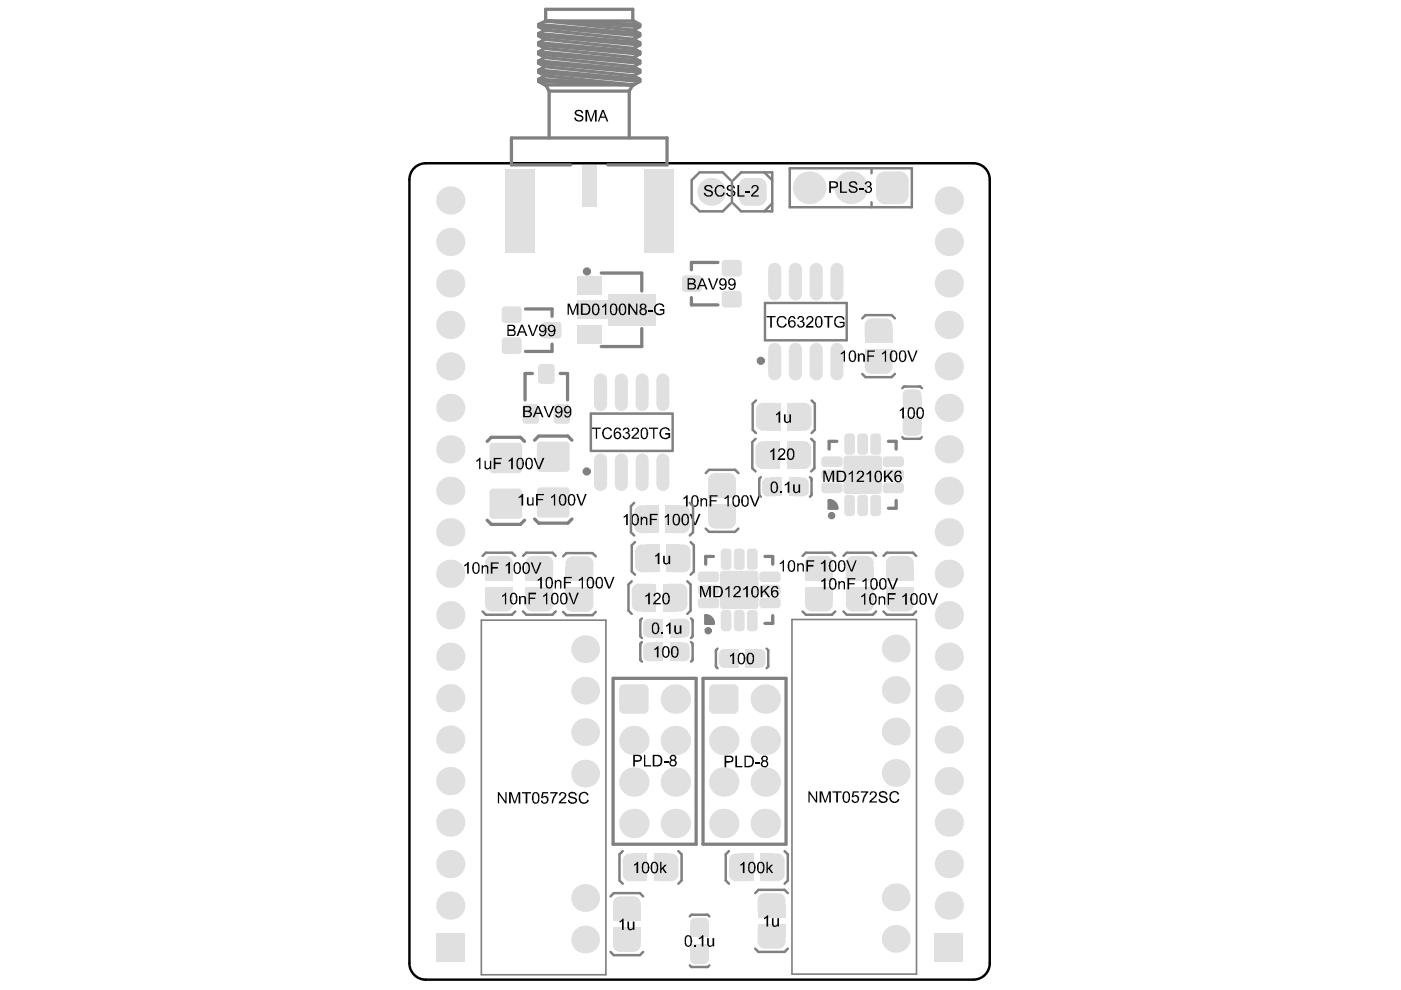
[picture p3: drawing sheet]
<svg xmlns="http://www.w3.org/2000/svg" width="297mm" height="210mm" viewBox="0 0 297 210" stroke-linecap="round" stroke-linejoin="round" font-family="sans-serif">
<g fill="#e0e0e0">
<path d="M138.1 136.2h2.4v4h-2.4z" fill-rule="evenodd"/>
<path d="M142.1 136.2h2.4v4h-2.4z" fill-rule="evenodd"/>
<path d="M150.1 106.9h5.9v2.9h-5.9z" fill-rule="evenodd"/>
<path d="M150.1 102.5h5.9v3h-5.9z" fill-rule="evenodd"/>
<path d="M163.3 101.3h2.4v3.9h-2.4z" fill-rule="evenodd"/>
<path d="M167.3 101.3h2.4v3.9h-2.4z" fill-rule="evenodd"/>
<path d="M166.9 85.4h2.9v5.9h-2.9z" fill-rule="evenodd"/>
<path d="M162.5 85.4h3v5.9h-3z" fill-rule="evenodd"/>
<path d="M170.7 120.1h5.9v3h-5.9z" fill-rule="evenodd"/>
<path d="M191.4 84.3h4v2.4h-4z" fill-rule="evenodd"/>
<path d="M191.4 88.3h4v2.4h-4z" fill-rule="evenodd"/>
<path d="M134.3 181h2.9v5.9h-2.9z" fill-rule="evenodd"/>
<path d="M138.6 181h3v5.9h-3z" fill-rule="evenodd"/>
<path d="M136.9 115.4h2.9v5.9h-2.9z" fill-rule="evenodd"/>
<path d="M138.1 131.2h2.4v4h-2.4z" fill-rule="evenodd"/>
<path d="M136.2 123.8h2.9v5.9h-2.9z" fill-rule="evenodd"/>
<path d="M142.1 131.2h2.4v4h-2.4z" fill-rule="evenodd"/>
<path d="M156.8 181h3v5.9h-3z" fill-rule="evenodd"/>
<path d="M158.1 137.6h2.4v4h-2.4z" fill-rule="evenodd"/>
<path d="M162.4 93.5h3v5.9h-3z" fill-rule="evenodd"/>
<path d="M166.8 93.5h2.9v5.9h-2.9z" fill-rule="evenodd"/>
<path d="M170.7 124.4h5.9v3h-5.9z" fill-rule="evenodd"/>
<path d="M136.7 107.1h3v5.9h-3z" fill-rule="evenodd"/>
<path d="M102.8 120.1h5.9v3h-5.9z" fill-rule="evenodd"/>
<path d="M129.9 196.6h6v3h-6z" fill-rule="evenodd"/>
<path d="M129.9 192.3h6v3h-6z" fill-rule="evenodd"/>
<path d="M111.4 120.1h5.9v3h-5.9z" fill-rule="evenodd"/>
<path d="M119.9 120.2h5.9v3h-5.9z" fill-rule="evenodd"/>
<path d="M146.3 200.3h4v2.4h-4z" fill-rule="evenodd"/>
<path d="M160.6 191.6h5.9v3h-5.9z" fill-rule="evenodd"/>
<path d="M187.8 120.1h5.9v3h-5.9z" fill-rule="evenodd"/>
<path d="M179.3 120.1h5.9v3h-5.9z" fill-rule="evenodd"/>
<path d="M183.3 74.1h5.9v2.9h-5.9z" fill-rule="evenodd"/>
<path d="M102.8 124.4h5.9v3h-5.9z" fill-rule="evenodd"/>
<path d="M111.4 124.4h5.9v3h-5.9z" fill-rule="evenodd"/>
<path d="M119.9 124.5h5.9v3h-5.9z" fill-rule="evenodd"/>
<path d="M160.6 195.9h5.9v3h-5.9z" fill-rule="evenodd"/>
<path d="M146.3 196.3h4v2.4h-4z" fill-rule="evenodd"/>
<path d="M161.1 181h3v5.9h-3z" fill-rule="evenodd"/>
<path d="M154.1 137.6h2.5v4h-2.5z" fill-rule="evenodd"/>
<path d="M141.2 115.4h3v5.9h-3z" fill-rule="evenodd"/>
<path d="M140.5 123.8h3v5.9h-3z" fill-rule="evenodd"/>
<path d="M187.8 124.4h5.9v3h-5.9z" fill-rule="evenodd"/>
<path d="M179.3 124.4h5.9v3h-5.9z" fill-rule="evenodd"/>
<path d="M183.3 69.7h5.9v3h-5.9z" fill-rule="evenodd"/>
<path d="M141 107.1h3v5.9h-3z" fill-rule="evenodd"/>
<path d="M92.5 197.8h6v6h-6z" fill-rule="evenodd"/>
<path d="M198.2 197.8h6v6h-6z" fill-rule="evenodd"/>
<path d="M156.6 39.4l1.7-1.7h2.6l1.6 1.7v2.6l-1.6 1.6h-2.6l-1.7-1.6z" fill-rule="evenodd"/>
<path d="M131.3 146.1l1-1h4.2l1 1v4.2l-1 1h-4.2l-1-1z" fill-rule="evenodd"/>
<path d="M150.3 146.1l1.1-1h4.1l1.1 1v4.2l-1.1 1h-4.1l-1.1-1z" fill-rule="evenodd"/>
<path d="M185.7 38.3l1.9-2h3.1l2 2v3.1l-2 1.9h-3.1l-1.9-1.9z" fill-rule="evenodd"/>
<path d="M179 92.6l.7-.7h.8l.8 .7v3.1l-.8 .7h-.8l-.7-.7z" fill-rule="evenodd"/>
<path d="M184.5 92.6l.8-.7h.8l.7 .7v3.1l-.7 .7h-.8l-.8-.7z" fill-rule="evenodd"/>
<path d="M114.8 69l.7-.7h2.8l.8 .7v2.1l-.8 .7h-2.8l-.7-.7z" fill-rule="evenodd"/>
<path d="M123.4 35h3.1v8.8h-3.1z" fill-rule="evenodd"/>
<circle cx="138.4" cy="138.2" r="2.18"/>
<circle cx="144.3" cy="138.2" r="2.18"/>
</g>
<g fill="#e0e0e0">
<path d="M158.3 42v1.6zM156.6 42h1.7v1.6a1.65 1.65 0 0 1-1.7-1.6z"/>
<path d="M160.9 42h1.6zM160.9 42h1.6a1.65 1.65 0 0 1-1.6 1.6z"/>
<path d="M160.9 37.7v1.7zM160.9 37.7a1.65 1.65 0 0 1 1.6 1.7h-1.6z"/>
<path d="M156.6 39.4h1.7zM157.1 38.2l.8-.4 .4-.1v1.7h-1.7l.1-.5z"/>
<path d="M136.5 150.3h1zM136.5 150.3h1a1.04 1.04 0 0 1-1 1z"/>
<path d="M136.5 145.1v1zM136.5 145.1a1.04 1.04 0 0 1 1 1h-1z"/>
<path d="M131.3 146.1h1zM131.5 145.5l.8-.4v1h-1z"/>
<path d="M132.3 150.3v1zM131.3 150.3h1v1a1.04 1.04 0 0 1-1-1z"/>
<path d="M155.5 150.3h1.1zM155.5 150.3h1.1a1.04 1.04 0 0 1-1.1 1z"/>
<path d="M155.5 145.1v1zM155.5 145.1a1.04 1.04 0 0 1 1.1 1h-1.1z"/>
<path d="M150.3 146.1h1.1zM150.5 145.5l.9-.4v1h-1.1z"/>
<path d="M151.4 150.3v1zM150.3 150.3h1.1v1a1.04 1.04 0 0 1-1.1-1z"/>
<path d="M187.6 41.4v1.9zM185.7 41.4h1.9v1.9a1.91 1.91 0 0 1-1.9-1.9z"/>
<path d="M190.7 41.4h2zM190.7 41.4h2a1.91 1.91 0 0 1-2 1.9z"/>
<path d="M190.7 36.3v2zM190.7 36.3a1.91 1.91 0 0 1 2 2h-2z"/>
<path d="M185.7 38.3h1.9zM186.3 36.9l.8-.5 .5-.1v2h-1.9l.1-.6z"/>
<path d="M136.4 137.3h1.1zM136.6 136.7l.5-.4 .4-.1v1.1h-1.1z"/>
<path d="M137.5 139.1v1.1zM136.4 139.1h1.1v1.1a1.13 1.13 0 0 1-1.1-1.1z"/>
<path d="M139.2 139.1h1.2zM139.2 139.1h1.2a1.13 1.13 0 0 1-1.2 1.1z"/>
<path d="M139.2 136.2v1.1zM139.2 136.2a1.13 1.13 0 0 1 1.2 1.1h-1.2z"/>
<path d="M142.3 137.3h1.1zM142.5 136.7l.5-.4 .4-.1v1.1h-1.1z"/>
<path d="M143.4 139.1v1.1zM142.3 139.1h1.1v1.1a1.13 1.13 0 0 1-1.1-1.1z"/>
<path d="M145.1 139.1h1.1zM145.1 139.1h1.1a1.13 1.13 0 0 1-1.1 1.1z"/>
<path d="M145.1 136.2v1.1zM145.1 136.2a1.13 1.13 0 0 1 1.1 1.1h-1.1z"/>
<path d="M180.5 91.9v.7zM180.5 91.9a.74 .74 0 0 1 .8 .7h-.8z"/>
<path d="M179 92.6h.7zM179.2 92.1l.5-.2v.7h-.7z"/>
<path d="M179.7 95.7v.7zM179 95.7h.7v.7a.74 .74 0 0 1-.7-.7z"/>
<path d="M180.5 95.7h.8zM180.5 95.7h.8a.74 .74 0 0 1-.8 .7z"/>
<path d="M186.1 91.9v.7zM186.1 91.9a.74 .74 0 0 1 .7 .7h-.7z"/>
<path d="M184.5 92.6h.8zM184.8 92.1l.5-.2v.7h-.8z"/>
<path d="M185.3 95.7v.7zM184.5 95.7h.8v.7a.74 .74 0 0 1-.8-.7z"/>
<path d="M186.1 95.7h.7zM186.1 95.7h.7a.74 .74 0 0 1-.7 .7z"/>
<path d="M118.3 71.1h.8zM118.3 71.1h.8a.7 .7 0 0 1-.8 .7z"/>
<path d="M118.3 68.3v.7zM118.3 68.3a.7 .7 0 0 1 .8 .7h-.8z"/>
<path d="M114.8 69h.7zM115 68.5l.5-.2v.7h-.7z"/>
<path d="M115.5 71.1v.7zM114.8 71.1h.7v.7a.7 .7 0 0 1-.7-.7z"/>
<circle cx="159.2" cy="122.7" r="1.48"/>
<circle cx="159.2" cy="127.5" r="1.48"/>
<circle cx="154.3" cy="127.5" r="1.48"/>
<circle cx="154.3" cy="122.7" r="1.48"/>
<circle cx="185.3" cy="98.2" r="1.48"/>
<circle cx="185.3" cy="103.1" r="1.48"/>
<circle cx="180.5" cy="103.1" r="1.48"/>
<circle cx="180.5" cy="98.2" r="1.48"/>
<circle cx="95.5" cy="165.6" r="2.99"/>
<circle cx="95.5" cy="130.4" r="2.99"/>
<circle cx="95.5" cy="95.3" r="2.99"/>
<circle cx="95.5" cy="60.1" r="2.99"/>
<circle cx="201.2" cy="165.6" r="2.99"/>
<circle cx="201.2" cy="130.4" r="2.99"/>
<circle cx="201.2" cy="95.3" r="2.99"/>
<circle cx="201.2" cy="60.1" r="2.99"/>
<circle cx="95.5" cy="183.2" r="2.99"/>
<circle cx="95.5" cy="174.4" r="2.99"/>
<circle cx="95.5" cy="156.8" r="2.99"/>
<circle cx="95.5" cy="148" r="2.99"/>
<circle cx="95.5" cy="121.6" r="2.99"/>
<circle cx="95.5" cy="112.9" r="2.99"/>
<circle cx="95.5" cy="104.1" r="2.99"/>
<circle cx="95.5" cy="86.5" r="2.99"/>
<circle cx="95.5" cy="77.7" r="2.99"/>
<circle cx="95.5" cy="68.9" r="2.99"/>
<circle cx="95.5" cy="42.5" r="2.99"/>
<circle cx="124.1" cy="199.2" r="2.95"/>
<circle cx="124.1" cy="146.4" r="2.95"/>
<circle cx="124.1" cy="155.2" r="2.95"/>
<circle cx="180.4" cy="39.8" r="3.5"/>
<circle cx="201.2" cy="183.2" r="2.99"/>
<circle cx="201.2" cy="174.4" r="2.99"/>
<circle cx="201.2" cy="156.8" r="2.99"/>
<circle cx="201.2" cy="148" r="2.99"/>
<circle cx="201.2" cy="121.6" r="2.99"/>
<circle cx="201.2" cy="112.9" r="2.99"/>
<circle cx="201.2" cy="104.1" r="2.99"/>
<circle cx="201.2" cy="86.5" r="2.99"/>
<circle cx="201.2" cy="77.7" r="2.99"/>
<circle cx="201.2" cy="68.9" r="2.99"/>
<circle cx="201.2" cy="42.5" r="2.99"/>
<circle cx="95.5" cy="192" r="2.99"/>
<circle cx="95.5" cy="139.2" r="2.99"/>
<circle cx="95.5" cy="51.3" r="2.99"/>
<circle cx="124.1" cy="137.6" r="2.95"/>
<circle cx="124.1" cy="164" r="2.95"/>
<circle cx="124.1" cy="190.4" r="2.95"/>
<circle cx="201.2" cy="192" r="2.99"/>
<circle cx="201.2" cy="139.2" r="2.99"/>
<circle cx="201.2" cy="51.3" r="2.99"/>
<circle cx="189.9" cy="137.5" r="2.95"/>
<circle cx="134.4" cy="174.6" r="3.1"/>
<circle cx="134.4" cy="157" r="3.1"/>
<circle cx="143.2" cy="174.6" r="3.1"/>
<circle cx="153.5" cy="174.6" r="3.1"/>
<circle cx="162.3" cy="174.6" r="3.1"/>
<circle cx="143.2" cy="148.2" r="3.1"/>
<circle cx="143.2" cy="157" r="3.1"/>
<circle cx="162.3" cy="148.2" r="3.1"/>
<circle cx="153.5" cy="157" r="3.1"/>
<circle cx="162.3" cy="157" r="3.1"/>
<circle cx="150.8" cy="40.7" r="2.95"/>
<circle cx="189.9" cy="199.1" r="2.95"/>
<circle cx="189.9" cy="190.3" r="2.95"/>
<circle cx="189.9" cy="146.3" r="2.95"/>
<circle cx="189.9" cy="155.1" r="2.95"/>
<circle cx="171.6" cy="39.8" r="3.5"/>
<circle cx="134.4" cy="165.8" r="3.1"/>
<circle cx="143.2" cy="165.8" r="3.1"/>
<circle cx="153.5" cy="165.8" r="3.1"/>
<circle cx="162.3" cy="165.8" r="3.1"/>
<circle cx="189.9" cy="163.9" r="2.95"/>
</g>
<path d="M131.7 97.5v5.2" fill="none" stroke="#e0e0e0" stroke-width="2.8"/>
<g fill="#e0e0e0">
<path d="M134.6 116.9l1.5-1.5h2.3l1.4 1.5v3l-1.4 1.4h-2.3l-1.5-1.4z" fill-rule="evenodd"/>
<circle cx="138.4" cy="133.2" r="2.18"/>
</g>
<g fill="#e0e0e0">
<path d="M134.6 116.9h1.5zM134.9 116l.7-.5 .5-.1v1.5h-1.5z"/>
<path d="M136.1 119.9v1.4zM134.6 119.9h1.5v1.4a1.48 1.48 0 0 1-1.5-1.4z"/>
<path d="M138.4 119.9h1.4zM138.4 119.9h1.4a1.48 1.48 0 0 1-1.4 1.4z"/>
<path d="M138.4 115.4v1.5zM138.4 115.4a1.48 1.48 0 0 1 1.4 1.5h-1.4z"/>
<path d="M136.4 132.3h1.1zM136.6 131.7l.5-.4 .4-.1v1.1h-1.1z"/>
<path d="M137.5 134.1v1.1zM136.4 134.1h1.1v1.1a1.13 1.13 0 0 1-1.1-1.1z"/>
<path d="M139.2 134.1h1.2zM139.2 134.1h1.2a1.13 1.13 0 0 1-1.2 1.1z"/>
<path d="M139.2 131.2v1.1zM139.2 131.2a1.13 1.13 0 0 1 1.2 1.1h-1.2z"/>
</g>
<path d="M136.1 97.5v5.2" fill="none" stroke="#e0e0e0" stroke-width="2.8"/>
<g fill="#e0e0e0">
<path d="M152.8 130.1l.8-.8h.7l.8 .8v3l-.8 .7h-.7l-.8-.7z" fill-rule="evenodd"/>
<path d="M152.8 117.1l.8-.8h.7l.8 .8v3l-.8 .7h-.7l-.8-.7z" fill-rule="evenodd"/>
<path d="M158.4 130.1l.7-.8h.8l.7 .8v3l-.7 .7h-.8l-.7-.7z" fill-rule="evenodd"/>
<path d="M158.4 117.1l.7-.8h.8l.7 .8v3l-.7 .7h-.8l-.7-.7z" fill-rule="evenodd"/>
<circle cx="144.3" cy="133.2" r="2.18"/>
<circle cx="160.3" cy="139.6" r="2.18"/>
</g>
<g fill="#e0e0e0">
<path d="M142.3 132.3h1.1zM142.5 131.7l.5-.4 .4-.1v1.1h-1.1z"/>
<path d="M143.4 134.1v1.1zM142.3 134.1h1.1v1.1a1.13 1.13 0 0 1-1.1-1.1z"/>
<path d="M145.1 134.1h1.1zM145.1 134.1h1.1a1.13 1.13 0 0 1-1.1 1.1z"/>
<path d="M145.1 131.2v1.1zM145.1 131.2a1.13 1.13 0 0 1 1.1 1.1h-1.1z"/>
<path d="M153.6 133.1v.7zM152.8 133.1h.8v.7a.74 .74 0 0 1-.8-.7z"/>
<path d="M154.3 133.1h.8zM154.3 133.1h.8a.74 .74 0 0 1-.8 .7z"/>
<path d="M154.3 129.3v.8zM154.3 129.3a.74 .74 0 0 1 .8 .8h-.8z"/>
<path d="M152.8 130.1h.8zM153 129.5l.6-.2v.8h-.8z"/>
<path d="M154.3 116.3v.8zM154.3 116.3a.74 .74 0 0 1 .8 .8h-.8z"/>
<path d="M152.8 117.1h.8zM153 116.5l.6-.2v.8h-.8z"/>
<path d="M153.6 120.1v.7zM152.8 120.1h.8v.7a.74 .74 0 0 1-.8-.7z"/>
<path d="M154.3 120.1h.8zM154.3 120.1h.8a.74 .74 0 0 1-.8 .7z"/>
<path d="M158.3 138.7h1.1zM158.5 138.1l.6-.4 .3-.1v1.1h-1.1z"/>
<path d="M159.4 140.5v1.1zM158.3 140.5h1.1v1.1a1.13 1.13 0 0 1-1.1-1.1z"/>
<path d="M161.1 140.5h1.2zM161.1 140.5h1.2a1.13 1.13 0 0 1-1.2 1.1z"/>
<path d="M161.1 137.6v1.1zM161.1 137.6a1.13 1.13 0 0 1 1.2 1.1h-1.2z"/>
<path d="M159.1 133.1v.7zM158.4 133.1h.7v.7a.74 .74 0 0 1-.7-.7z"/>
<path d="M159.9 133.1h.7zM159.9 133.1h.7a.74 .74 0 0 1-.7 .7z"/>
<path d="M159.9 129.3v.8zM159.9 129.3a.74 .74 0 0 1 .7 .8h-.7z"/>
<path d="M158.4 130.1h.7zM158.6 129.5l.5-.2v.8h-.7z"/>
<path d="M159.9 116.3v.8zM159.9 116.3a.74 .74 0 0 1 .7 .8h-.7z"/>
<path d="M158.4 117.1h.7zM158.6 116.5l.5-.2v.8h-.7z"/>
<path d="M159.1 120.1v.7zM158.4 120.1h.7v.7a.74 .74 0 0 1-.7-.7z"/>
<path d="M159.9 120.1h.7zM159.9 120.1h.7a.74 .74 0 0 1-.7 .7z"/>
</g>
<path d="M164.3 57.1v5.2M164.3 74.1v5.2" fill="none" stroke="#e0e0e0" stroke-width="2.8"/>
<g fill="#e0e0e0">
<path d="M170.7 125.9l1.5-1.5h2.9l1.5 1.5v2.3l-1.5 1.5h-2.9l-1.5-1.5z" fill-rule="evenodd"/>
<path d="M170.7 119.3l1.5-1.4h2.9l1.5 1.4v2.3l-1.5 1.5h-2.9l-1.5-1.5z" fill-rule="evenodd"/>
</g>
<g fill="#e0e0e0">
<path d="M175.1 124.4v1.5zM175.1 124.4a1.48 1.48 0 0 1 1.5 1.5h-1.5z"/>
<path d="M170.7 125.9h1.5zM171 125.1l.7-.6 .5-.1v1.5h-1.5z"/>
<path d="M172.2 128.2v1.5zM170.7 128.2h1.5v1.5a1.48 1.48 0 0 1-1.5-1.5z"/>
<path d="M175.1 128.2h1.5zM175.1 128.2h1.5a1.48 1.48 0 0 1-1.5 1.5z"/>
<path d="M175.1 117.9v1.4zM175.1 117.9a1.48 1.48 0 0 1 1.5 1.4h-1.5z"/>
<path d="M170.7 119.3h1.5zM171 118.5l.7-.6h.5v1.4h-1.5z"/>
<path d="M172.2 121.6v1.5zM170.7 121.6h1.5v1.5a1.48 1.48 0 0 1-1.5-1.5z"/>
<path d="M175.1 121.6h1.5zM175.1 121.6h1.5a1.48 1.48 0 0 1-1.5 1.5z"/>
</g>
<path d="M173.1 57.1v5.2M173.1 74.1v5.2" fill="none" stroke="#e0e0e0" stroke-width="2.8"/>
<g fill="#e0e0e0">
<path d="M107.1 36h6.2v17.7h-6.2z" fill-rule="evenodd"/>
<path d="M114.1 77.9l.7-.7h2.1l.7 .7v2.8l-.7 .7h-2.1l-.7-.7z" fill-rule="evenodd"/>
<circle cx="193.4" cy="90.4" r="2.18"/>
<circle cx="193.4" cy="84.6" r="2.18"/>
</g>
<g fill="#e0e0e0">
<path d="M194.2 88.4v1.2zM194.2 88.4a1.13 1.13 0 0 1 1.2 1.2h-1.2z"/>
<path d="M191.4 89.6h1.1zM191.6 88.9l.6-.4 .3-.1v1.2h-1.1z"/>
<path d="M192.5 91.3v1.1zM191.4 91.3h1.1v1.1a1.13 1.13 0 0 1-1.1-1.1z"/>
<path d="M194.2 91.3h1.2zM194.2 91.3h1.2a1.13 1.13 0 0 1-1.2 1.1z"/>
<path d="M194.2 82.6v1.1zM194.2 82.6a1.13 1.13 0 0 1 1.2 1.1h-1.2z"/>
<path d="M191.4 83.7h1.1zM191.6 83l.6-.4h.3v1.1h-1.1z"/>
<path d="M192.5 85.4v1.1zM191.4 85.4h1.1v1.1a1.13 1.13 0 0 1-1.1-1.1z"/>
<path d="M194.2 85.4h1.2zM194.2 85.4h1.2a1.13 1.13 0 0 1-1.2 1.1z"/>
<path d="M116.9 77.2v.7zM116.9 77.2a.7 .7 0 0 1 .7 .7h-.7z"/>
<path d="M114.1 77.9h.7zM114.3 77.4l.5-.2v.7h-.7z"/>
<path d="M114.8 80.7v.7zM114.1 80.7h.7v.7a.7 .7 0 0 1-.7-.7z"/>
<path d="M116.9 80.7h.7zM116.9 80.7h.7a.7 .7 0 0 1-.7 .7z"/>
</g>
<path d="M131.7 80.6v5.2M136.1 80.6v5.2" fill="none" stroke="#e0e0e0" stroke-width="2.8"/>
<g fill="#e0e0e0">
<path d="M179 105.7l.7-.8h.8l.8 .8v3l-.8 .7h-.8l-.7-.7z" fill-rule="evenodd"/>
<path d="M184.5 105.7l.8-.8h.8l.7 .8v3l-.7 .7h-.8l-.8-.7z" fill-rule="evenodd"/>
<path d="M129.9 191.5l1.5-1.5h3l1.5 1.5v2.3l-1.5 1.5h-3l-1.5-1.5z" fill-rule="evenodd"/>
<path d="M117.4 86.3l.7-.7h2.1l.7 .7v2.8l-.7 .7h-2.1l-.7-.7z" fill-rule="evenodd"/>
<path d="M110.8 86.3l.7-.7h2.1l.7 .7v2.8l-.7 .7h-2.1l-.7-.7z" fill-rule="evenodd"/>
<path d="M122.4 63.8h7.2v3.8h-7.2z" fill-rule="evenodd"/>
<path d="M122.4 58.6h5.2v3.8h-5.2z" fill-rule="evenodd"/>
<path d="M161 127.5l.7-.8h3.1l.7 .8v.7l-.7 .8h-3.1l-.7-.8z" fill-rule="evenodd"/>
<path d="M148 127.5l.7-.8h3l.8 .8v.7l-.8 .8h-3l-.7-.8z" fill-rule="evenodd"/>
<path d="M161 121.9l.7-.7h3.1l.7 .7v.8l-.7 .7h-3.1l-.7-.7z" fill-rule="evenodd"/>
<path d="M161 124.7l.7-.8h3.1l.7 .8v.8l-.7 .7h-3.1l-.7-.7z" fill-rule="evenodd"/>
<path d="M148 124.7l.7-.8h3l.8 .8v.8l-.8 .7h-3l-.7-.7z" fill-rule="evenodd"/>
<path d="M148 121.9l.7-.7h3l.8 .7v.8l-.8 .7h-3l-.7-.7z" fill-rule="evenodd"/>
<path d="M150.1 108.4l1.5-1.5h3l1.4 1.5v2.2l-1.4 1.5h-3l-1.5-1.5z" fill-rule="evenodd"/>
<path d="M144.6 59.1l.7-.7h2.8l.7 .7v2.1l-.7 .7h-2.8l-.7-.7z" fill-rule="evenodd"/>
<path d="M187.9 99.5h3l.8 .8v.8l-.8 .7h-3l-.7-.7v-.8z" fill-rule="evenodd"/>
<path d="M187.9 102.3h3l.8 .7v.8l-.8 .8h-3l-.7-.8v-.8z" fill-rule="evenodd"/>
<path d="M174.1 103l.8-.7h3l.7 .7v.8l-.7 .8h-3l-.8-.8z" fill-rule="evenodd"/>
<path d="M174.1 100.3l.8-.8h3l.7 .8v.8l-.7 .7h-3l-.8-.7z" fill-rule="evenodd"/>
<path d="M181.8 92.6l.7-.7h.8l.7 .7v3.1l-.7 .7h-.8l-.7-.7z" fill-rule="evenodd"/>
<path d="M102.8 125.9l1.5-1.5h3l1.4 1.5v2.3l-1.4 1.5h-3l-1.5-1.5z" fill-rule="evenodd"/>
<path d="M102.8 119.3l1.5-1.4h3l1.4 1.4v2.3l-1.4 1.5h-3l-1.5-1.5z" fill-rule="evenodd"/>
<path d="M129.9 198.1l1.5-1.5h3l1.5 1.5v2.3l-1.5 1.4h-3l-1.5-1.4z" fill-rule="evenodd"/>
<path d="M132 182.4l1.5-1.4h2.3l1.4 1.4v3l-1.4 1.5h-2.3l-1.5-1.5z" fill-rule="evenodd"/>
<path d="M111.4 125.9l1.5-1.5h2.9l1.5 1.5v2.3l-1.5 1.5h-2.9l-1.5-1.5z" fill-rule="evenodd"/>
<path d="M111.4 119.3l1.5-1.4h2.9l1.5 1.4v2.3l-1.5 1.5h-2.9l-1.5-1.5z" fill-rule="evenodd"/>
<path d="M119.9 126l1.5-1.5h2.9l1.5 1.5v2.3l-1.5 1.4h-2.9l-1.5-1.4z" fill-rule="evenodd"/>
<path d="M119.9 119.4l1.5-1.4h2.9l1.5 1.4v2.3l-1.5 1.5h-2.9l-1.5-1.5z" fill-rule="evenodd"/>
<circle cx="163.6" cy="103.2" r="2.18"/>
<circle cx="169.5" cy="103.2" r="2.18"/>
</g>
<g fill="#e0e0e0">
<path d="M179.7 108.7v.7zM179 108.7h.7v.7a.74 .74 0 0 1-.7-.7z"/>
<path d="M180.5 108.7h.8zM180.5 108.7h.8a.74 .74 0 0 1-.8 .7z"/>
<path d="M180.5 104.9v.8zM180.5 104.9a.74 .74 0 0 1 .8 .8h-.8z"/>
<path d="M179 105.7h.7zM179.2 105.1l.5-.2v.8h-.7z"/>
<path d="M185.3 108.7v.7zM184.5 108.7h.8v.7a.74 .74 0 0 1-.8-.7z"/>
<path d="M186.1 108.7h.7zM186.1 108.7h.7a.74 .74 0 0 1-.7 .7z"/>
<path d="M186.1 104.9v.8zM186.1 104.9a.74 .74 0 0 1 .7 .8h-.7z"/>
<path d="M184.5 105.7h.8zM184.8 105.1l.5-.2v.8h-.8z"/>
<path d="M131.4 193.8v1.5zM129.9 193.8h1.5v1.5a1.48 1.48 0 0 1-1.5-1.5z"/>
<path d="M134.4 193.8h1.5zM134.4 193.8h1.5a1.48 1.48 0 0 1-1.5 1.5z"/>
<path d="M134.4 190v1.5zM134.4 190a1.48 1.48 0 0 1 1.5 1.5h-1.5z"/>
<path d="M129.9 191.5h1.5zM130.2 190.7l.8-.6 .4-.1v1.5h-1.5z"/>
<path d="M120.2 85.6v.7zM120.2 85.6a.7 .7 0 0 1 .7 .7h-.7z"/>
<path d="M117.4 86.3h.7zM117.6 85.8l.5-.2v.7h-.7z"/>
<path d="M118.1 89.1v.7zM117.4 89.1h.7v.7a.7 .7 0 0 1-.7-.7z"/>
<path d="M120.2 89.1h.7zM120.2 89.1h.7a.7 .7 0 0 1-.7 .7z"/>
<path d="M113.6 85.6v.7zM113.6 85.6a.7 .7 0 0 1 .7 .7h-.7z"/>
<path d="M110.8 86.3h.7zM111 85.8l.5-.2v.7h-.7z"/>
<path d="M111.5 89.1v.7zM110.8 89.1h.7v.7a.7 .7 0 0 1-.7-.7z"/>
<path d="M113.6 89.1h.7zM113.6 89.1h.7a.7 .7 0 0 1-.7 .7z"/>
<path d="M164.8 128.2h.7zM164.8 128.2h.7a.74 .74 0 0 1-.7 .8z"/>
<path d="M164.8 126.7v.8zM164.8 126.7a.74 .74 0 0 1 .7 .8h-.7z"/>
<path d="M161 127.5h.7zM161.2 126.9l.5-.2v.8h-.7z"/>
<path d="M161.7 128.2v.8zM161 128.2h.7v.8a.74 .74 0 0 1-.7-.8z"/>
<path d="M148 127.5h.7zM148.2 126.9l.5-.2v.8h-.7z"/>
<path d="M148.7 128.2v.8zM148 128.2h.7v.8a.74 .74 0 0 1-.7-.8z"/>
<path d="M151.7 128.2h.8zM151.7 128.2h.8a.74 .74 0 0 1-.8 .8z"/>
<path d="M151.7 126.7v.8zM151.7 126.7a.74 .74 0 0 1 .8 .8h-.8z"/>
<path d="M164.8 122.7h.7zM164.8 122.7h.7a.74 .74 0 0 1-.7 .7z"/>
<path d="M164.8 121.2v.7zM164.8 121.2a.74 .74 0 0 1 .7 .7h-.7z"/>
<path d="M161 121.9h.7zM161.2 121.4l.5-.2v.7h-.7z"/>
<path d="M161.7 122.7v.7zM161 122.7h.7v.7a.74 .74 0 0 1-.7-.7z"/>
<path d="M164.8 125.5h.7zM164.8 125.5h.7a.74 .74 0 0 1-.7 .7z"/>
<path d="M164.8 123.9v.8zM164.8 123.9a.74 .74 0 0 1 .7 .8h-.7z"/>
<path d="M161 124.7h.7zM161.2 124.2l.5-.3v.8h-.7z"/>
<path d="M161.7 125.5v.7zM161 125.5h.7v.7a.74 .74 0 0 1-.7-.7z"/>
<path d="M148 124.7h.7zM148.2 124.2l.5-.3v.8h-.7z"/>
<path d="M148.7 125.5v.7zM148 125.5h.7v.7a.74 .74 0 0 1-.7-.7z"/>
<path d="M151.7 125.5h.8zM151.7 125.5h.8a.74 .74 0 0 1-.8 .7z"/>
<path d="M151.7 123.9v.8zM151.7 123.9a.74 .74 0 0 1 .8 .8h-.8z"/>
<path d="M148 121.9h.7zM148.2 121.4l.5-.2v.7h-.7z"/>
<path d="M148.7 122.7v.7zM148 122.7h.7v.7a.74 .74 0 0 1-.7-.7z"/>
<path d="M151.7 122.7h.8zM151.7 122.7h.8a.74 .74 0 0 1-.8 .7z"/>
<path d="M151.7 121.2v.7zM151.7 121.2a.74 .74 0 0 1 .8 .7h-.8z"/>
<path d="M154.6 106.9v1.5zM154.6 106.9a1.48 1.48 0 0 1 1.4 1.5h-1.4z"/>
<path d="M150.1 108.4h1.5zM150.4 107.5l.7-.5 .5-.1v1.5h-1.5z"/>
<path d="M151.6 110.6v1.5zM150.1 110.6h1.5v1.5a1.48 1.48 0 0 1-1.5-1.5z"/>
<path d="M154.6 110.6h1.4zM154.6 110.6h1.4a1.48 1.48 0 0 1-1.4 1.5z"/>
<path d="M161.6 102.4h1.1zM161.8 101.7l.6-.4h.3v1.1h-1.1z"/>
<path d="M162.7 104.1v1.1zM161.6 104.1h1.1v1.1a1.13 1.13 0 0 1-1.1-1.1z"/>
<path d="M164.4 104.1h1.2zM164.4 104.1h1.2a1.13 1.13 0 0 1-1.2 1.1z"/>
<path d="M164.4 101.3v1.1zM164.4 101.3a1.13 1.13 0 0 1 1.2 1.1h-1.2z"/>
<path d="M144.6 59.1h.7zM144.8 58.6l.5-.2v.7h-.7z"/>
<path d="M145.3 61.2v.7zM144.6 61.2h.7v.7a.7 .7 0 0 1-.7-.7z"/>
<path d="M148.1 61.2h.7zM148.1 61.2h.7a.7 .7 0 0 1-.7 .7z"/>
<path d="M148.1 58.4v.7zM148.1 58.4a.7 .7 0 0 1 .7 .7h-.7z"/>
<path d="M190.9 101.1h.8zM190.9 101.1h.8a.74 .74 0 0 1-.8 .7z"/>
<path d="M190.9 99.5v.8zM190.9 99.5a.74 .74 0 0 1 .8 .8h-.8z"/>
<path d="M187.2 100.3h.7zM187.4 99.8l.5-.3v.8h-.7z"/>
<path d="M187.9 101.1v.7zM187.2 101.1h.7v.7a.74 .74 0 0 1-.7-.7z"/>
<path d="M190.9 103.8h.8zM190.9 103.8h.8a.74 .74 0 0 1-.8 .8z"/>
<path d="M190.9 102.3v.7zM190.9 102.3a.74 .74 0 0 1 .8 .7h-.8z"/>
<path d="M187.2 103h.7zM187.4 102.5l.5-.2v.7h-.7z"/>
<path d="M187.9 103.8v.8zM187.2 103.8h.7v.8a.74 .74 0 0 1-.7-.8z"/>
<path d="M174.1 103h.8zM174.3 102.5l.6-.2v.7h-.8z"/>
<path d="M174.9 103.8v.8zM174.1 103.8h.8v.8a.74 .74 0 0 1-.8-.8z"/>
<path d="M177.9 103.8h.7zM177.9 103.8h.7a.74 .74 0 0 1-.7 .8z"/>
<path d="M177.9 102.3v.7zM177.9 102.3a.74 .74 0 0 1 .7 .7h-.7z"/>
<path d="M174.1 100.3h.8zM174.3 99.8l.6-.3v.8h-.8z"/>
<path d="M174.9 101.1v.7zM174.1 101.1h.8v.7a.74 .74 0 0 1-.8-.7z"/>
<path d="M177.9 101.1h.7zM177.9 101.1h.7a.74 .74 0 0 1-.7 .7z"/>
<path d="M177.9 99.5v.8zM177.9 99.5a.74 .74 0 0 1 .7 .8h-.7z"/>
<path d="M167.5 102.4h1.1zM167.7 101.7l.5-.4h.4v1.1h-1.1z"/>
<path d="M168.6 104.1v1.1zM167.5 104.1h1.1v1.1a1.13 1.13 0 0 1-1.1-1.1z"/>
<path d="M170.3 104.1h1.2zM170.3 104.1h1.2a1.13 1.13 0 0 1-1.2 1.1z"/>
<path d="M170.3 101.3v1.1zM170.3 101.3a1.13 1.13 0 0 1 1.2 1.1h-1.2z"/>
<path d="M183.3 91.9v.7zM183.3 91.9a.74 .74 0 0 1 .7 .7h-.7z"/>
<path d="M181.8 92.6h.7zM182 92.1l.5-.2v.7h-.7z"/>
<path d="M182.5 95.7v.7zM181.8 95.7h.7v.7a.74 .74 0 0 1-.7-.7z"/>
<path d="M183.3 95.7h.7zM183.3 95.7h.7a.74 .74 0 0 1-.7 .7z"/>
<path d="M107.3 124.4v1.5zM107.3 124.4a1.48 1.48 0 0 1 1.4 1.5h-1.4z"/>
<path d="M102.8 125.9h1.5zM103.1 125.1l.7-.6 .5-.1v1.5h-1.5z"/>
<path d="M104.3 128.2v1.5zM102.8 128.2h1.5v1.5a1.48 1.48 0 0 1-1.5-1.5z"/>
<path d="M107.3 128.2h1.4zM107.3 128.2h1.4a1.48 1.48 0 0 1-1.4 1.5z"/>
<path d="M107.3 117.9v1.4zM107.3 117.9a1.48 1.48 0 0 1 1.4 1.4h-1.4z"/>
<path d="M102.8 119.3h1.5zM103.1 118.5l.7-.6h.5v1.4h-1.5z"/>
<path d="M104.3 121.6v1.5zM102.8 121.6h1.5v1.5a1.48 1.48 0 0 1-1.5-1.5z"/>
<path d="M107.3 121.6h1.4zM107.3 121.6h1.4a1.48 1.48 0 0 1-1.4 1.5z"/>
<path d="M131.4 200.4v1.4zM129.9 200.4h1.5v1.4a1.48 1.48 0 0 1-1.5-1.4z"/>
<path d="M134.4 200.4h1.5zM134.4 200.4h1.5a1.48 1.48 0 0 1-1.5 1.4z"/>
<path d="M134.4 196.6v1.5zM134.4 196.6a1.48 1.48 0 0 1 1.5 1.5h-1.5z"/>
<path d="M129.9 198.1h1.5zM130.2 197.2l.8-.5 .4-.1v1.5h-1.5z"/>
<path d="M135.8 185.4h1.4zM135.8 185.4h1.4a1.48 1.48 0 0 1-1.4 1.5z"/>
<path d="M135.8 181v1.4zM135.8 181a1.48 1.48 0 0 1 1.4 1.4h-1.4z"/>
<path d="M132 182.4h1.5zM132.3 181.6l.7-.6h.5v1.4h-1.5z"/>
<path d="M133.5 185.4v1.5zM132 185.4h1.5v1.5a1.48 1.48 0 0 1-1.5-1.5z"/>
<path d="M115.8 124.4v1.5zM115.8 124.4a1.48 1.48 0 0 1 1.5 1.5h-1.5z"/>
<path d="M111.4 125.9h1.5zM111.7 125.1l.7-.6 .5-.1v1.5h-1.5z"/>
<path d="M112.9 128.2v1.5zM111.4 128.2h1.5v1.5a1.48 1.48 0 0 1-1.5-1.5z"/>
<path d="M115.8 128.2h1.5zM115.8 128.2h1.5a1.48 1.48 0 0 1-1.5 1.5z"/>
<path d="M115.8 117.9v1.4zM115.8 117.9a1.48 1.48 0 0 1 1.5 1.4h-1.5z"/>
<path d="M111.4 119.3h1.5zM111.7 118.5l.7-.6h.5v1.4h-1.5z"/>
<path d="M112.9 121.6v1.5zM111.4 121.6h1.5v1.5a1.48 1.48 0 0 1-1.5-1.5z"/>
<path d="M115.8 121.6h1.5zM115.8 121.6h1.5a1.48 1.48 0 0 1-1.5 1.5z"/>
<path d="M124.3 124.5v1.5zM124.3 124.5a1.48 1.48 0 0 1 1.5 1.5h-1.5z"/>
<path d="M119.9 126h1.5zM120.2 125.1l.7-.5 .5-.1v1.5h-1.5z"/>
<path d="M121.4 128.3v1.4zM119.9 128.3h1.5v1.4a1.48 1.48 0 0 1-1.5-1.4z"/>
<path d="M124.3 128.3h1.5zM124.3 128.3h1.5a1.48 1.48 0 0 1-1.5 1.4z"/>
<path d="M124.3 118v1.4zM124.3 118a1.48 1.48 0 0 1 1.5 1.4h-1.5z"/>
<path d="M119.9 119.4h1.5zM120.2 118.6l.7-.6h.5v1.4h-1.5z"/>
<path d="M121.4 121.7v1.5zM119.9 121.7h1.5v1.5a1.48 1.48 0 0 1-1.5-1.5z"/>
<path d="M124.3 121.7h1.5zM124.3 121.7h1.5a1.48 1.48 0 0 1-1.5 1.5z"/>
</g>
<path d="M127.3 97.5v5.2" fill="none" stroke="#e0e0e0" stroke-width="2.8"/>
<g fill="#e0e0e0">
<path d="M113.8 94.4l.8-.8h5.4l.8 .8v4.9l-.8 .8h-5.4l-.8-.8z" fill-rule="evenodd"/>
<path d="M122.4 69h5.2v3.8h-5.2z" fill-rule="evenodd"/>
<path d="M138.6 182.4l1.5-1.4h2.2l1.5 1.4v3l-1.5 1.5h-2.2l-1.5-1.5z" fill-rule="evenodd"/>
<path d="M154.6 182.4l1.4-1.4h2.3l1.5 1.4v3l-1.5 1.5h-2.3l-1.4-1.5z" fill-rule="evenodd"/>
<path d="M155.6 130.1l.7-.8h.8l.8 .8v3l-.8 .7h-.8l-.7-.7z" fill-rule="evenodd"/>
<path d="M155.6 117.1l.7-.8h.8l.8 .8v3l-.8 .7h-.8l-.7-.7z" fill-rule="evenodd"/>
<path d="M141.2 116.9l1.5-1.5h2.2l1.5 1.5v3l-1.5 1.4h-2.2l-1.5-1.4z" fill-rule="evenodd"/>
<path d="M140.5 125.2l1.5-1.4h2.3l1.4 1.4v3l-1.4 1.5h-2.3l-1.5-1.5z" fill-rule="evenodd"/>
<path d="M152.7 121.7l.7-.7h6.7l.7 .7v6.7l-.7 .7h-6.7l-.7-.7z" fill-rule="evenodd"/>
<circle cx="148.3" cy="196.5" r="2.18"/>
<circle cx="148.3" cy="202.4" r="2.18"/>
<circle cx="154.4" cy="139.6" r="2.18"/>
</g>
<g fill="#e0e0e0">
<path d="M120 93.6v.8zM120 93.6a.78 .78 0 0 1 .8 .8h-.8z"/>
<path d="M113.8 94.4h.8zM114.1 93.9l.5-.3v.8h-.8z"/>
<path d="M114.6 99.3v.8zM113.8 99.3h.8v.8a.78 .78 0 0 1-.8-.8z"/>
<path d="M120 99.3h.8zM120 99.3h.8a.78 .78 0 0 1-.8 .8z"/>
<path d="M147.5 197.4v1.1zM146.3 197.4h1.2v1.1a1.13 1.13 0 0 1-1.2-1.1z"/>
<path d="M149.2 197.4h1.1zM149.2 197.4h1.1a1.13 1.13 0 0 1-1.1 1.1z"/>
<path d="M149.2 194.6v1.1zM149.2 194.6a1.13 1.13 0 0 1 1.1 1.1h-1.1z"/>
<path d="M146.3 195.7h1.2zM146.5 195l.6-.4h.4v1.1h-1.2z"/>
<path d="M147.5 203.3v1.1zM146.3 203.3h1.2v1.1a1.13 1.13 0 0 1-1.2-1.1z"/>
<path d="M149.2 203.3h1.1zM149.2 203.3h1.1a1.13 1.13 0 0 1-1.1 1.1z"/>
<path d="M149.2 200.4v1.2zM149.2 200.4a1.13 1.13 0 0 1 1.1 1.2h-1.1z"/>
<path d="M146.3 201.6h1.2zM146.5 200.9l.6-.4 .4-.1v1.2h-1.2z"/>
<path d="M142.3 185.4h1.5zM142.3 185.4h1.5a1.48 1.48 0 0 1-1.5 1.5z"/>
<path d="M142.3 181v1.4zM142.3 181a1.48 1.48 0 0 1 1.5 1.4h-1.5z"/>
<path d="M138.6 182.4h1.5zM138.9 181.6l.7-.6h.5v1.4h-1.5z"/>
<path d="M140.1 185.4v1.5zM138.6 185.4h1.5v1.5a1.48 1.48 0 0 1-1.5-1.5z"/>
<path d="M154.6 182.4h1.4zM154.8 181.6l.8-.6h.4v1.4h-1.4z"/>
<path d="M156 185.4v1.5zM154.6 185.4h1.4v1.5a1.48 1.48 0 0 1-1.4-1.5z"/>
<path d="M158.3 185.4h1.5zM158.3 185.4h1.5a1.48 1.48 0 0 1-1.5 1.5z"/>
<path d="M158.3 181v1.4zM158.3 181a1.48 1.48 0 0 1 1.5 1.4h-1.5z"/>
<path d="M152.4 138.7h1.1zM152.6 138.1l.6-.4 .3-.1v1.1h-1.1z"/>
<path d="M153.5 140.5v1.1zM152.4 140.5h1.1v1.1a1.13 1.13 0 0 1-1.1-1.1z"/>
<path d="M155.3 140.5h1.1zM155.3 140.5h1.1a1.13 1.13 0 0 1-1.1 1.1z"/>
<path d="M155.3 137.6v1.1zM155.3 137.6a1.13 1.13 0 0 1 1.1 1.1h-1.1z"/>
<path d="M156.3 133.1v.7zM155.6 133.1h.7v.7a.74 .74 0 0 1-.7-.7z"/>
<path d="M157.1 133.1h.8zM157.1 133.1h.8a.74 .74 0 0 1-.8 .7z"/>
<path d="M157.1 129.3v.8zM157.1 129.3a.74 .74 0 0 1 .8 .8h-.8z"/>
<path d="M155.6 130.1h.7zM155.8 129.5l.5-.2v.8h-.7z"/>
<path d="M157.1 116.3v.8zM157.1 116.3a.74 .74 0 0 1 .8 .8h-.8z"/>
<path d="M155.6 117.1h.7zM155.8 116.5l.5-.2v.8h-.7z"/>
<path d="M156.3 120.1v.7zM155.6 120.1h.7v.7a.74 .74 0 0 1-.7-.7z"/>
<path d="M157.1 120.1h.8zM157.1 120.1h.8a.74 .74 0 0 1-.8 .7z"/>
<path d="M141.2 116.9h1.5zM141.5 116l.7-.5 .5-.1v1.5h-1.5z"/>
<path d="M142.7 119.9v1.4zM141.2 119.9h1.5v1.4a1.48 1.48 0 0 1-1.5-1.4z"/>
<path d="M144.9 119.9h1.5zM144.9 119.9h1.5a1.48 1.48 0 0 1-1.5 1.4z"/>
<path d="M144.9 115.4v1.5zM144.9 115.4a1.48 1.48 0 0 1 1.5 1.5h-1.5z"/>
<path d="M144.3 128.2h1.4zM144.3 128.2h1.4a1.48 1.48 0 0 1-1.4 1.5z"/>
<path d="M144.3 123.8v1.4zM144.3 123.8a1.48 1.48 0 0 1 1.4 1.4h-1.4z"/>
<path d="M140.5 125.2h1.5zM140.8 124.4l.7-.6h.5v1.4h-1.5z"/>
<path d="M142 128.2v1.5zM140.5 128.2h1.5v1.5a1.48 1.48 0 0 1-1.5-1.5z"/>
<path d="M152.7 121.7h.7zM152.9 121.2l.5-.2v.7h-.7z"/>
<path d="M153.4 128.4v.7zM152.7 128.4h.7v.7a.72 .72 0 0 1-.7-.7z"/>
<path d="M160.1 128.4h.7zM160.1 128.4h.7a.72 .72 0 0 1-.7 .7z"/>
<path d="M160.1 121v.7zM160.1 121a.72 .72 0 0 1 .7 .7h-.7z"/>
</g>
<path d="M140.5 97.5v5.2" fill="none" stroke="#e0e0e0" stroke-width="2.8"/>
<g fill="#e0e0e0">
<path d="M160.3 86.9l1.5-1.5h2.2l1.5 1.5v2.9l-1.5 1.5h-2.2l-1.5-1.5z" fill-rule="evenodd"/>
<path d="M150.1 101.8l1.5-1.5h3l1.4 1.5v2.2l-1.4 1.5h-3l-1.5-1.5z" fill-rule="evenodd"/>
<path d="M160.2 95l1.5-1.5h2.2l1.5 1.5v3l-1.5 1.4h-2.2l-1.5-1.4z" fill-rule="evenodd"/>
<path d="M153 55.8l.7-.7h2.9l.7 .7v2.1l-.7 .7h-2.9l-.7-.7z" fill-rule="evenodd"/>
<path d="M153 62.4l.7-.7h2.9l.7 .7v2.1l-.7 .7h-2.9l-.7-.7z" fill-rule="evenodd"/>
<path d="M187.8 125.9l1.5-1.5h3l1.4 1.5v2.3l-1.4 1.5h-3l-1.5-1.5z" fill-rule="evenodd"/>
<path d="M187.8 119.3l1.5-1.4h3l1.4 1.4v2.3l-1.4 1.5h-3l-1.5-1.5z" fill-rule="evenodd"/>
<path d="M179.3 125.9l1.5-1.5h3l1.4 1.5v2.3l-1.4 1.5h-3l-1.5-1.5z" fill-rule="evenodd"/>
<path d="M179.3 119.3l1.5-1.4h3l1.4 1.4v2.3l-1.4 1.5h-3l-1.5-1.5z" fill-rule="evenodd"/>
<path d="M187.9 96.8h3l.8 .7v.8l-.8 .7h-3l-.7-.7v-.8z" fill-rule="evenodd"/>
<path d="M174.1 97.5l.8-.7h3l.7 .7v.8l-.7 .7h-3l-.8-.7z" fill-rule="evenodd"/>
<path d="M166.9 86.9l1.4-1.5h2.3l1.5 1.5v2.9l-1.5 1.5h-2.3l-1.4-1.5z" fill-rule="evenodd"/>
<path d="M166.8 95l1.5-1.5h2.2l1.5 1.5v3l-1.5 1.4h-2.2l-1.5-1.4z" fill-rule="evenodd"/>
<path d="M178.8 97.3l.7-.7h6.8l.7 .7v6.7l-.7 .7h-6.8l-.7-.7z" fill-rule="evenodd"/>
</g>
<g fill="#e0e0e0">
<path d="M160.3 86.9h1.5zM160.6 86l.7-.5 .5-.1v1.5h-1.5z"/>
<path d="M161.8 89.8v1.5zM160.3 89.8h1.5v1.5a1.48 1.48 0 0 1-1.5-1.5z"/>
<path d="M164 89.8h1.5zM164 89.8h1.5a1.48 1.48 0 0 1-1.5 1.5z"/>
<path d="M164 85.4v1.5zM164 85.4a1.48 1.48 0 0 1 1.5 1.5h-1.5z"/>
<path d="M154.6 100.3v1.5zM154.6 100.3a1.48 1.48 0 0 1 1.4 1.5h-1.4z"/>
<path d="M150.1 101.8h1.5zM150.4 100.9l.7-.5 .5-.1v1.5h-1.5z"/>
<path d="M151.6 104v1.5zM150.1 104h1.5v1.5a1.48 1.48 0 0 1-1.5-1.5z"/>
<path d="M154.6 104h1.4zM154.6 104h1.4a1.48 1.48 0 0 1-1.4 1.5z"/>
<path d="M163.9 98h1.5zM163.9 98h1.5a1.48 1.48 0 0 1-1.5 1.4z"/>
<path d="M163.9 93.5v1.5zM163.9 93.5a1.48 1.48 0 0 1 1.5 1.5h-1.5z"/>
<path d="M160.2 95h1.5zM160.5 94.2l.7-.6 .5-.1v1.5h-1.5z"/>
<path d="M161.7 98v1.4zM160.2 98h1.5v1.4a1.48 1.48 0 0 1-1.5-1.4z"/>
<path d="M153 55.8h.7zM153.2 55.3l.5-.2v.7h-.7z"/>
<path d="M153.7 57.9v.7zM153 57.9h.7v.7a.7 .7 0 0 1-.7-.7z"/>
<path d="M156.6 57.9h.7zM156.6 57.9h.7a.7 .7 0 0 1-.7 .7z"/>
<path d="M156.6 55.1v.7zM156.6 55.1a.7 .7 0 0 1 .7 .7h-.7z"/>
<path d="M153 62.4h.7zM153.2 61.9l.5-.2v.7h-.7z"/>
<path d="M153.7 64.5v.7zM153 64.5h.7v.7a.7 .7 0 0 1-.7-.7z"/>
<path d="M156.6 64.5h.7zM156.6 64.5h.7a.7 .7 0 0 1-.7 .7z"/>
<path d="M156.6 61.7v.7zM156.6 61.7a.7 .7 0 0 1 .7 .7h-.7z"/>
<path d="M192.3 124.4v1.5zM192.3 124.4a1.48 1.48 0 0 1 1.4 1.5h-1.4z"/>
<path d="M187.8 125.9h1.5zM188.1 125.1l.7-.6 .5-.1v1.5h-1.5z"/>
<path d="M189.3 128.2v1.5zM187.8 128.2h1.5v1.5a1.48 1.48 0 0 1-1.5-1.5z"/>
<path d="M192.3 128.2h1.4zM192.3 128.2h1.4a1.48 1.48 0 0 1-1.4 1.5z"/>
<path d="M192.3 117.9v1.4zM192.3 117.9a1.48 1.48 0 0 1 1.4 1.4h-1.4z"/>
<path d="M187.8 119.3h1.5zM188.1 118.5l.7-.6h.5v1.4h-1.5z"/>
<path d="M189.3 121.6v1.5zM187.8 121.6h1.5v1.5a1.48 1.48 0 0 1-1.5-1.5z"/>
<path d="M192.3 121.6h1.4zM192.3 121.6h1.4a1.48 1.48 0 0 1-1.4 1.5z"/>
<path d="M183.8 124.4v1.5zM183.8 124.4a1.48 1.48 0 0 1 1.4 1.5h-1.4z"/>
<path d="M179.3 125.9h1.5zM179.6 125.1l.7-.6 .5-.1v1.5h-1.5z"/>
<path d="M180.8 128.2v1.5zM179.3 128.2h1.5v1.5a1.48 1.48 0 0 1-1.5-1.5z"/>
<path d="M183.8 128.2h1.4zM183.8 128.2h1.4a1.48 1.48 0 0 1-1.4 1.5z"/>
<path d="M183.8 117.9v1.4zM183.8 117.9a1.48 1.48 0 0 1 1.4 1.4h-1.4z"/>
<path d="M179.3 119.3h1.5zM179.6 118.5l.7-.6h.5v1.4h-1.5z"/>
<path d="M180.8 121.6v1.5zM179.3 121.6h1.5v1.5a1.48 1.48 0 0 1-1.5-1.5z"/>
<path d="M183.8 121.6h1.4zM183.8 121.6h1.4a1.48 1.48 0 0 1-1.4 1.5z"/>
<path d="M190.9 98.3h.8zM190.9 98.3h.8a.74 .74 0 0 1-.8 .7z"/>
<path d="M190.9 96.8v.7zM190.9 96.8a.74 .74 0 0 1 .8 .7h-.8z"/>
<path d="M187.2 97.5h.7zM187.4 97l.5-.2v.7h-.7z"/>
<path d="M187.9 98.3v.7zM187.2 98.3h.7v.7a.74 .74 0 0 1-.7-.7z"/>
<path d="M174.1 97.5h.8zM174.3 97l.6-.2v.7h-.8z"/>
<path d="M174.9 98.3v.7zM174.1 98.3h.8v.7a.74 .74 0 0 1-.8-.7z"/>
<path d="M177.9 98.3h.7zM177.9 98.3h.7a.74 .74 0 0 1-.7 .7z"/>
<path d="M177.9 96.8v.7zM177.9 96.8a.74 .74 0 0 1 .7 .7h-.7z"/>
<path d="M166.9 86.9h1.4zM167.1 86l.8-.5 .4-.1v1.5h-1.4z"/>
<path d="M168.3 89.8v1.5zM166.9 89.8h1.4v1.5a1.48 1.48 0 0 1-1.4-1.5z"/>
<path d="M170.6 89.8h1.5zM170.6 89.8h1.5a1.48 1.48 0 0 1-1.5 1.5z"/>
<path d="M170.6 85.4v1.5zM170.6 85.4a1.48 1.48 0 0 1 1.5 1.5h-1.5z"/>
<path d="M170.5 98h1.5zM170.5 98h1.5a1.48 1.48 0 0 1-1.5 1.4z"/>
<path d="M170.5 93.5v1.5zM170.5 93.5a1.48 1.48 0 0 1 1.5 1.5h-1.5z"/>
<path d="M166.8 95h1.5zM167.1 94.2l.7-.6 .5-.1v1.5h-1.5z"/>
<path d="M168.3 98v1.4zM166.8 98h1.5v1.4a1.48 1.48 0 0 1-1.5-1.4z"/>
<path d="M178.8 97.3h.7zM179 96.8l.5-.2v.7h-.7z"/>
<path d="M179.5 104v.7zM178.8 104h.7v.7a.72 .72 0 0 1-.7-.7z"/>
<path d="M186.3 104h.7zM186.3 104h.7a.72 .72 0 0 1-.7 .7z"/>
<path d="M186.3 96.6v.7zM186.3 96.6a.72 .72 0 0 1 .7 .7h-.7z"/>
</g>
<path d="M168.7 57.1v5.2M177.5 57.1v5.2M168.7 74.1v5.2M177.5 74.1v5.2" fill="none" stroke="#e0e0e0" stroke-width="2.8"/>
<g fill="#e0e0e0">
<path d="M183.3 75.6l1.5-1.5h2.9l1.5 1.5v2.2l-1.5 1.5h-2.9l-1.5-1.5z" fill-rule="evenodd"/>
<path d="M183.3 69l1.5-1.5h2.9l1.5 1.5v2.2l-1.5 1.5h-2.9l-1.5-1.5z" fill-rule="evenodd"/>
<path d="M113.8 104.1l.8-.8h5.4l.8 .8v4.9l-.8 .7h-5.4l-.8-.7z" fill-rule="evenodd"/>
</g>
<g fill="#e0e0e0">
<path d="M187.7 74.1v1.5zM187.7 74.1a1.48 1.48 0 0 1 1.5 1.5h-1.5z"/>
<path d="M183.3 75.6h1.5zM183.6 74.7l.7-.5 .5-.1v1.5h-1.5z"/>
<path d="M184.8 77.8v1.5zM183.3 77.8h1.5v1.5a1.48 1.48 0 0 1-1.5-1.5z"/>
<path d="M187.7 77.8h1.5zM187.7 77.8h1.5a1.48 1.48 0 0 1-1.5 1.5z"/>
<path d="M187.7 67.5v1.5zM187.7 67.5a1.48 1.48 0 0 1 1.5 1.5h-1.5z"/>
<path d="M183.3 69h1.5zM183.6 68.1l.7-.5 .5-.1v1.5h-1.5z"/>
<path d="M184.8 71.2v1.5zM183.3 71.2h1.5v1.5a1.48 1.48 0 0 1-1.5-1.5z"/>
<path d="M187.7 71.2h1.5zM187.7 71.2h1.5a1.48 1.48 0 0 1-1.5 1.5z"/>
<path d="M120 103.3v.8zM120 103.3a.78 .78 0 0 1 .8 .8h-.8z"/>
<path d="M113.8 104.1h.8zM114.1 103.6l.5-.3v.8h-.8z"/>
<path d="M114.6 109v.7zM113.8 109h.8v.7a.78 .78 0 0 1-.8-.7z"/>
<path d="M120 109h.8zM120 109h.8a.78 .78 0 0 1-.8 .7z"/>
</g>
<path d="M127.3 80.6v5.2" fill="none" stroke="#e0e0e0" stroke-width="2.8"/>
<path d="M141 108.6l1.5-1.5h2.3l1.5 1.5v3l-1.5 1.4h-2.3l-1.5-1.4z" fill-rule="evenodd" fill="#e0e0e0"/>
<g fill="#e0e0e0">
<path d="M141 108.6h1.5zM141.3 107.7l.8-.5 .4-.1v1.5h-1.5z"/>
<path d="M142.5 111.6v1.4zM141 111.6h1.5v1.4a1.48 1.48 0 0 1-1.5-1.4z"/>
<path d="M144.8 111.6h1.5zM144.8 111.6h1.5a1.48 1.48 0 0 1-1.5 1.4z"/>
<path d="M144.8 107.1v1.5zM144.8 107.1a1.48 1.48 0 0 1 1.5 1.5h-1.5z"/>
</g>
<path d="M140.5 80.6v5.2" fill="none" stroke="#e0e0e0" stroke-width="2.8"/>
<g fill="#e0e0e0">
<path d="M181.8 105.7l.7-.8h.8l.7 .8v3l-.7 .7h-.8l-.7-.7z" fill-rule="evenodd"/>
<path d="M106.4 72.2l.7-.7h2.8l.7 .7v2.2l-.7 .7h-2.8l-.7-.7z" fill-rule="evenodd"/>
<path d="M106.4 65.7l.7-.7h2.8l.7 .7v2.1l-.7 .7h-2.8l-.7-.7z" fill-rule="evenodd"/>
<path d="M160.6 197.4l1.5-1.5h2.9l1.5 1.5v2.3l-1.5 1.4h-2.9l-1.5-1.4z" fill-rule="evenodd"/>
<path d="M161.1 182.4l1.5-1.4h2.3l1.5 1.4v3l-1.5 1.5h-2.3l-1.5-1.5z" fill-rule="evenodd"/>
<path d="M133.9 125.2l1.5-1.4h2.3l1.4 1.4v3l-1.4 1.5h-2.3l-1.5-1.5z" fill-rule="evenodd"/>
<path d="M103.8 94.7l.8-.8h5.3l.8 .8v4.8l-.8 .8h-5.3l-.8-.8z" fill-rule="evenodd"/>
<path d="M128.9 62.4h10.1v6.6h-10.1z" fill-rule="evenodd"/>
<path d="M160.6 190.8l1.5-1.4h2.9l1.5 1.4v2.3l-1.5 1.5h-2.9l-1.5-1.5z" fill-rule="evenodd"/>
<path d="M103.8 104.4l.8-.8h5.3l.8 .8v4.8l-.8 .8h-5.3l-.8-.8z" fill-rule="evenodd"/>
<path d="M134.5 108.6l1.4-1.5h2.3l1.5 1.5v3l-1.5 1.4h-2.3l-1.4-1.4z" fill-rule="evenodd"/>
<path d="M136.5 36h6.3v17.7h-6.3z" fill-rule="evenodd"/>
</g>
<g fill="#e0e0e0">
<path d="M182.5 108.7v.7zM181.8 108.7h.7v.7a.74 .74 0 0 1-.7-.7z"/>
<path d="M183.3 108.7h.7zM183.3 108.7h.7a.74 .74 0 0 1-.7 .7z"/>
<path d="M183.3 104.9v.8zM183.3 104.9a.74 .74 0 0 1 .7 .8h-.7z"/>
<path d="M181.8 105.7h.7zM182 105.1l.5-.2v.8h-.7z"/>
<path d="M109.9 74.4h.7zM109.9 74.4h.7a.7 .7 0 0 1-.7 .7z"/>
<path d="M109.9 71.5v.7zM109.9 71.5a.7 .7 0 0 1 .7 .7h-.7z"/>
<path d="M106.4 72.2h.7zM106.6 71.7l.5-.2v.7h-.7z"/>
<path d="M107.1 74.4v.7zM106.4 74.4h.7v.7a.7 .7 0 0 1-.7-.7z"/>
<path d="M109.9 67.8h.7zM109.9 67.8h.7a.7 .7 0 0 1-.7 .7z"/>
<path d="M109.9 65v.7zM109.9 65a.7 .7 0 0 1 .7 .7h-.7z"/>
<path d="M106.4 65.7h.7zM106.6 65.2l.5-.2v.7h-.7z"/>
<path d="M107.1 67.8v.7zM106.4 67.8h.7v.7a.7 .7 0 0 1-.7-.7z"/>
<path d="M162.1 199.7v1.4zM160.6 199.7h1.5v1.4a1.48 1.48 0 0 1-1.5-1.4z"/>
<path d="M165 199.7h1.5zM165 199.7h1.5a1.48 1.48 0 0 1-1.5 1.4z"/>
<path d="M165 195.9v1.5zM165 195.9a1.48 1.48 0 0 1 1.5 1.5h-1.5z"/>
<path d="M160.6 197.4h1.5zM160.9 196.5l.7-.5 .5-.1v1.5h-1.5z"/>
<path d="M161.1 182.4h1.5zM161.4 181.6l.8-.6h.4v1.4h-1.5z"/>
<path d="M162.6 185.4v1.5zM161.1 185.4h1.5v1.5a1.48 1.48 0 0 1-1.5-1.5z"/>
<path d="M164.9 185.4h1.5zM164.9 185.4h1.5a1.48 1.48 0 0 1-1.5 1.5z"/>
<path d="M164.9 181v1.4zM164.9 181a1.48 1.48 0 0 1 1.5 1.4h-1.5z"/>
<path d="M137.7 128.2h1.4zM137.7 128.2h1.4a1.48 1.48 0 0 1-1.4 1.5z"/>
<path d="M137.7 123.8v1.4zM137.7 123.8a1.48 1.48 0 0 1 1.4 1.4h-1.4z"/>
<path d="M133.9 125.2h1.5zM134.2 124.4l.7-.6h.5v1.4h-1.5z"/>
<path d="M135.4 128.2v1.5zM133.9 128.2h1.5v1.5a1.48 1.48 0 0 1-1.5-1.5z"/>
<path d="M109.9 93.9v.8zM109.9 93.9a.78 .78 0 0 1 .8 .8h-.8z"/>
<path d="M103.8 94.7h.8zM104 94.1l.6-.2v.8h-.8z"/>
<path d="M104.6 99.5v.8zM103.8 99.5h.8v.8a.78 .78 0 0 1-.8-.8z"/>
<path d="M109.9 99.5h.8zM109.9 99.5h.8a.78 .78 0 0 1-.8 .8z"/>
<path d="M162.1 193.1v1.5zM160.6 193.1h1.5v1.5a1.48 1.48 0 0 1-1.5-1.5z"/>
<path d="M165 193.1h1.5zM165 193.1h1.5a1.48 1.48 0 0 1-1.5 1.5z"/>
<path d="M165 189.4v1.4zM165 189.4a1.48 1.48 0 0 1 1.5 1.4h-1.5z"/>
<path d="M160.6 190.8h1.5zM160.9 190l.7-.6h.5v1.4h-1.5z"/>
<path d="M109.9 103.6v.8zM109.9 103.6a.78 .78 0 0 1 .8 .8h-.8z"/>
<path d="M103.8 104.4h.8zM104 103.8l.6-.2v.8h-.8z"/>
<path d="M104.6 109.2v.8zM103.8 109.2h.8v.8a.78 .78 0 0 1-.8-.8z"/>
<path d="M109.9 109.2h.8zM109.9 109.2h.8a.78 .78 0 0 1-.8 .8z"/>
<path d="M134.5 108.6h1.4zM134.7 107.7l.8-.5 .4-.1v1.5h-1.4z"/>
<path d="M135.9 111.6v1.4zM134.5 111.6h1.4v1.4a1.48 1.48 0 0 1-1.4-1.4z"/>
<path d="M138.2 111.6h1.5zM138.2 111.6h1.5a1.48 1.48 0 0 1-1.5 1.4z"/>
<path d="M138.2 107.1v1.5zM138.2 107.1a1.48 1.48 0 0 1 1.5 1.5h-1.5z"/>
</g>
<g fill="#000">
<path d="M121.9 23.6h.1a.91 .91 0 0 1 .9-.3 .91 .91 0 0 1 .7 .7h-.3a.61 .61 0 0 0-.5-.4 .61 .61 0 0 0-.6 .3l.1 .3 .4 .1a.92 .92 0 0 1 1 1 1.09 1.09 0 0 1-1.1 .5 1.09 1.09 0 0 1-.8-.8l.3-.1a.67 .67 0 0 0 .6 .6 .67 .67 0 0 0 .7-.5l-.4-.3a1.13 1.13 0 0 1-1.2-.8zM124.1 23.3h.6l.7 2.1 .7-2.1h.4v2.5h-.3v-2.1l-.7 2.1h-.3l-.7-2.1v2.1h-.4zM149.4 39.5a1.19 1.19 0 0 1 1.7 .2v.2h-.3a.61 .61 0 0 0-.5-.4 .61 .61 0 0 0-.6 .3 1.17 1.17 0 0 0 1.1 .6 .8 .8 0 0 1 .2 1 .8 .8 0 0 1-1.1 .3l-.6-.4-.1-.4h.4a.69 .69 0 0 0 .6 .5 .69 .69 0 0 0 .7-.4l-.2-.3-.3-.1a1.13 1.13 0 0 1-1.1-.8zM151.7 39.7a1.1 1.1 0 0 1 1.9 .2l-.2 .1a.79 .79 0 0 0-1.1-.5 .79 .79 0 0 0-.4 1 .76 .76 0 0 0 .6 .9 .76 .76 0 0 0 .9-.6l.3 .1a1.13 1.13 0 0 1-1.3 .8 1.13 1.13 0 0 1-.9-1.3zM154.1 39.5a1.18 1.18 0 0 1 1.6 .1l.1 .3h-.2a.65 .65 0 0 0-1.2-.1v.2l.3 .2a1.1 1.1 0 0 1 1.2 .8 .94 .94 0 0 1-1.6 .5l-.3-.3v-.3h.2a.75 .75 0 0 0 .7 .5 .75 .75 0 0 0 .7-.4l-.4-.4a1.03 1.03 0 0 1-1.1-.9zM156.4 39.2h.3v2.2h1.1v.3h-1.4zM158.1 40.6h.9v.3h-.9zM159.4 39.5a.79 .79 0 0 1 1.3 0 .79 .79 0 0 1-.4 1.2l-.7 .7h1.2v.3h-1.5v-.5l.6-.4a1.26 1.26 0 0 0 .6-1.1l-.5-.2a.35 .35 0 0 0-.4 .4h-.3zM178.1 38.4h.3v2.2h1.2v.3h-1.5zM180 38.8a1.02 1.02 0 0 1 1.8 .3h-.4a.59 .59 0 0 0-.5-.4 .59 .59 0 0 0-.6 .4l.3 .3a1.38 1.38 0 0 1 1.3 .7 1.02 1.02 0 0 1-.9 .8 1.02 1.02 0 0 1-1.1-.6v-.2h.3a.75 .75 0 0 0 1.2 .4 .43 .43 0 0 0 0-.5 .43 .43 0 0 0-.5-.2 .96 .96 0 0 1-.9-.7zM182.1 39.8h.9v.4h-.9zM183.4 38.8a.7 .7 0 0 1 1-.3 .7 .7 0 0 1 .1 1.1h-.1a.74 .74 0 0 1 .3 1 .74 .74 0 0 1-1.1 .2l-.3-.4 .3-.2a.48 .48 0 0 0 .6 .5 .48 .48 0 0 0 .4-.7 .48 .48 0 0 0-.7-.2v-.3a.4 .4 0 0 0 .5-.2 .4 .4 0 0 0-.1-.5 .4 .4 0 0 0-.6 .1l-.1 .2-.2-.1z"/>
<path d="M111.9 68.9h.3l.7 2.1 .8-2.1h.4l-1 2.3h-.3zM120.3 64.4h.5l.7 2.1 .7-2.1h.4v2.3h-.3v-2l-.7 2h-.3l-.7-2v2h-.3zM127.7 64.9l.6-.5h.2v2.3h-.2v-1.8l-.6 .4zM133.2 64.4h.3l1.4 1.9v-1.9h.2v2.3h-.3l-1.3-1.8v1.8h-.3zM137.4 65.8h1v.2h-1zM138.9 64.6h.1a1.15 1.15 0 0 1 1.9 .5h-.3a.91 .91 0 0 0-1.2-.3 .91 .91 0 0 0-.4 1.2 1.09 1.09 0 0 0 1.6 .3v-.4h-.7v-.4h1l-.1 1a1.25 1.25 0 0 1-1.8 .1 1.25 1.25 0 0 1-.2-1.7zM150.1 59h.4l.7 2.1 .7-2.1h.4l-1 2.4h-.3zM162.5 67h1.9v.3h-.7v2.2h-.4v-2.2h-.8zM164.9 67.4a1.15 1.15 0 0 1 1.9 .3h-.3a.8 .8 0 0 0-1-.4 .8 .8 0 0 0-.5 .9 .77 .77 0 0 0 .5 1 .77 .77 0 0 0 1-.6l.3 .2a1.16 1.16 0 0 1-1.5 .5 1.16 1.16 0 0 1-.6-1.5zM169.3 67.1a.73 .73 0 0 1 .8 0 .73 .73 0 0 1 .3 .8l-.2 .2a.76 .76 0 0 1 0 1.3 .76 .76 0 0 1-1.2-.6h.3a.5 .5 0 0 0 .6 .5 .5 .5 0 0 0 .4-.7 .5 .5 0 0 0-.7-.3l.1-.2a.41 .41 0 0 0 .5-.4 .41 .41 0 0 0-.4-.5 .41 .41 0 0 0-.4 .5l-.4-.1zM171.1 67.3a.79 .79 0 0 1 1.2 0 .79 .79 0 0 1-.4 1.2l-.6 .6h1.2v.4h-1.6l.1-.5 .5-.5a.91 .91 0 0 0 .6-1.1l-.4-.1a.35 .35 0 0 0-.5 .4h-.3zM174.7 67h1.9v.3h-.8v2.2h-.3v-2.2h-.8z"/>
<path d="M177 67.5a1.26 1.26 0 0 1 2.1 .1l-.4 .2a.78 .78 0 0 0-1.3-.4v.1a1 1 0 0 0 0 1.4 1 1 0 0 0 1.4 0v-.4h-.8v-.3h1.1v.9a1.3 1.3 0 0 1-1.8 .2 1.3 1.3 0 0 1-.3-1.7zM178.3 74.8l.9-.5v2.4h-.3v-1.9l-.6 .4zM181.9 74.9h.2v.3a.67 .67 0 0 1 .8-.3 .67 .67 0 0 1 .5 .7v1.1h-.4v-1.1a.41 .41 0 0 0-.4-.4 .41 .41 0 0 0-.4 .5v1h-.3zM183.9 74.3h1.6v.3h-1.3v.8h1.1v.2h-1.1v1.1h-.3zM187 74.8l.9-.5v2.4h-.3v-1.9l-.5 .4zM192.4 74.3h.3l.7 2.1 .8-2.1h.4l-1 2.4h-.4zM101 97.6l.9-.6v2.5h-.3v-1.9l-.6 .4zM102.7 97.7h.3v1a.47 .47 0 0 0 .4 .6 .47 .47 0 0 0 .5-.6v-1h.2v1.8h-.2v-.3a.6 .6 0 0 1-.8 .3 .6 .6 0 0 1-.4-.7zM104.7 97.1h1.6v.2h-1.3v.8h1.2v.3h-1.2v1.1h-.3zM107.8 97.6l.9-.6v2.5h-.3v-1.9l-.6 .4zM113.1 97.1h.4l.8 2.1 .8-2.1h.3l-1 2.4h-.3zM115.2 86.1h.4l.8 2.1 .8-2.1h.3l-.9 2.4h-.4z"/>
<path d="M125.5 90.7h1.9v.2h-.8v2.1h-.3v-2.1h-.8zM127.8 91.1a1.06 1.06 0 0 1 1.1-.5 1.06 1.06 0 0 1 .9 .7l-.3 .1a.81 .81 0 0 0-1-.4 .81 .81 0 0 0-.5 1 .76 .76 0 0 0 .6 .9 .76 .76 0 0 0 .9-.7l.3 .1a1.03 1.03 0 0 1-1.1 .8 1.03 1.03 0 0 1-1-.9v-.6zM132.1 90.9a.73 .73 0 0 1 1-.3 .73 .73 0 0 1 .4 .9l-.4 .2a.77 .77 0 0 1 .2 1.3 .77 .77 0 0 1-1.2-.5l-.1-.1h.3a.48 .48 0 0 0 .6 .4 .48 .48 0 0 0 .3-.6 .48 .48 0 0 0-.6-.3l.1-.3a.4 .4 0 0 0 .5-.2 .4 .4 0 0 0-.3-.5 .4 .4 0 0 0-.5 .3l-.3 .1zM134 90.9a.87 .87 0 0 1 .9-.2 .87 .87 0 0 1 .6 .7l-.1 .3-1.1 1.1h1.2v.2h-1.6v-.2l.4-.5a1.26 1.26 0 0 0 .8-1.2 .49 .49 0 0 0-.5-.2 .49 .49 0 0 0-.3 .5h-.4zM137.6 90.7h1.9v.2h-.8v2.1h-.2v-2.1h-.9zM140 91.1h.1a1.14 1.14 0 0 1 1-.5 1.14 1.14 0 0 1 1 .7l-.4 .1a.82 .82 0 0 0-.9-.5 .82 .82 0 0 0-.6 .7 .95 .95 0 0 0 .4 1.2 .95 .95 0 0 0 1.1-.2v-.4h-.7v-.4h1.1l-.1 1a1.25 1.25 0 0 1-1.5 .2 1.25 1.25 0 0 1-.6-1.4zM163.3 95.6l.4-.2 .2-.3h.3v2.4h-.4v-1.9l-.4 .3zM164.5 87.8l.7-.6h.2v2.4h-.3v-1.8l-.6 .3zM165.1 95.3a.78 .78 0 0 1 1.2 0 .78 .78 0 0 1-.3 1.2l-.7 .7h1.2v.3h-1.6v-.2l.4-.6a1.12 1.12 0 0 0 .8-1.2l-.2-.2h-.4l-.3 .5h-.2zM166.2 87.9h.4v1a.43 .43 0 0 0 .4 .5 .43 .43 0 0 0 .4-.6v-.9h.3v1.7h-.3v-.2a.68 .68 0 0 1-.7 .3 .68 .68 0 0 1-.5-.7zM190.8 86.9l.6-.5h.3v2.3h-.4v-1.8l-.5 .3zM110 105.3h.2l.5-.6h.2v2.5h-.3v-1.9l-.6 .3z"/>
<path d="M111.7 105.4h.4v1a.41 .41 0 0 0 .4 .5 .41 .41 0 0 0 .4-.5v-1h.2v1.8h-.2v-.3a.62 .62 0 0 1-.8 .3 .62 .62 0 0 1-.4-.7zM113.7 104.7h1.6v.3h-1.3v.8h1.2v.3h-1.2v1.1h-.3zM116.8 105.3l.9-.6v2.5h-.3v-1.9l-.5 .3zM122.2 104.7h.3l.7 2.2 .8-2.2h.4l-1 2.5h-.3zM132.2 109.5l.6-.5h.3v2.3h-.3v-1.8l-.6 .3zM135.8 109.6h.3v.2a.62 .62 0 0 1 .8-.2 .62 .62 0 0 1 .3 .7v1h-.2v-1a.44 .44 0 0 0-.5-.5 .44 .44 0 0 0-.4 .6v.9h-.3zM137.8 109h1.6v.2h-1.3v.8h1.2v.3h-1.2v1h-.3zM138.9 117.7l.6-.5h.3v2.4h-.4v-1.9l-.5 .4zM140.6 117.8h.3v1.1a.43 .43 0 0 0 .5 .5 .43 .43 0 0 0 .3-.6v-1h.4v1.8h-.3v-.2a.68 .68 0 0 1-.8 .3 .68 .68 0 0 1-.4-.7zM140.9 109.5l.7-.5h.2v2.3h-.2v-1.8l-.7 .3zM144.9 105.5l.6-.5h.3v2.4h-.4v-1.9l-.5 .4zM146.2 109h.4l.8 2.1 .8-2.1h.3l-1 2.3h-.3z"/>
<path d="M148.5 105.6h.3v.3a.62 .62 0 0 1 .7-.3 .62 .62 0 0 1 .4 .7v1.1h-.2v-1.1a.44 .44 0 0 0-.5-.4 .44 .44 0 0 0-.4 .5v1h-.3zM150.5 105h1.6v.3h-1.3v.8h1.1v.2h-1.1v1.1h-.3zM153.6 105.5l.6-.5h.3v2.4h-.3v-1.9l-.6 .4zM158.9 105h.4l.7 2.1 .8-2.1h.4l-1 2.4h-.3zM165.4 104.2h.4v.3h-.4zM166.4 102.7l.7-.6h.3v2.4h-.4v-1.9l-.5 .4zM168.1 102.7h.4v1.1a.43 .43 0 0 0 .5 .5 .43 .43 0 0 0 .3-.6v-1h.3v1.8h-.2v-.2a.67 .67 0 0 1-.8 .3 .67 .67 0 0 1-.5-.7zM174.6 99.8h.4l.7 2.1 .7-2.1h.5v2.4h-.4v-2l-.7 2h-.3l-.7-2v2h-.2zM179.9 100.3l.9-.5v2.4h-.2v-1.9l-.6 .4zM181.9 99.9a.81 .81 0 0 1 1 0 .81 .81 0 0 1 .2 1l-1.1 1h1.2v.3h-1.6l.2-.5 .4-.4a.91 .91 0 0 0 .6-1.1 .49 .49 0 0 0-.5-.1 .49 .49 0 0 0-.3 .4h-.4zM183.7 100.4l.7-.6h.3v2.4h-.4v-1.9l-.5 .4zM187.4 99.8h.4v1.2l1.1-1.2h.5l-1 1 1.1 1.4h-.5l-.9-1.2-.3 .4v.8h-.4z"/>
<path d="M98.4 119.8l.5-.2 .2-.4h.3v2.4h-.4v-1.8l-.6 .3zM102.1 119.9h.3v.2a.62 .62 0 0 1 .7-.3 .62 .62 0 0 1 .4 .8v1h-.2v-1a.45 .45 0 0 0-.5-.5 .45 .45 0 0 0-.4 .5v1h-.3zM104.1 119.2h1.6v.3h-1.3v.7h1.2v.4h-1.2v1h-.3zM106.4 126.3l.9-.6v2.4h-.2v-1.9l-.5 .3h-.2zM107.2 119.8l.9-.6v2.4h-.3v-1.8l-.6 .3zM110 126.4h.3v.2a.66 .66 0 0 1 .8-.3 .66 .66 0 0 1 .4 .8v1h-.3v-1a.35 .35 0 0 0 0-.4 .35 .35 0 0 0-.4-.2l-.4 .3v1.3h-.4zM112.1 125.7h1.6v.3h-1.4v.7h1.2v.3h-1.2v1.1h-.2zM112.5 119.2h.4l.8 2.2 .7-2.2h.4l-1 2.4h-.3zM114 122.8l.9-.5v2.5h-.4v-2l-.4 .4zM115.2 126.3l.8-.6v2.4h-.2v-1.9l-.5 .3h-.1zM117.6 123h.3v.2a.62 .62 0 0 1 .7-.3 .62 .62 0 0 1 .4 .7v1.2h-.2v-1.1a.45 .45 0 0 0-.5-.5 .45 .45 0 0 0-.4 .5v1.1h-.3zM119.6 122.3h1.6v.3h-1.3v.8h1.1v.2h-1.1v1.2h-.3z"/>
<path d="M120.5 125.7h.4l.7 2.2 .8-2.2h.3l-.9 2.4h-.3zM122.7 122.8l.9-.5v2.5h-.3v-2l-.5 .4zM128 122.3h.4l.7 2.2 .8-2.2h.4l-1 2.5h-.3zM136.8 126.3l.4-.2 .3-.4h.3v2.4h-.4v-1.9l-.4 .3h-.2zM138.7 137.5l.7-.5h.2v2.4h-.3v-1.9l-.6 .4zM138.7 125.9a.8 .8 0 0 1 1.2 0 .8 .8 0 0 1-.3 1.3l-.7 .7h1.2v.2h-1.6a1.14 1.14 0 0 1 .8-.9l.1-.3a.48 .48 0 0 0 .2-.8 .48 .48 0 0 0-.8 .3h-.2zM140.2 134.1h.4v.3h-.4zM141.2 132.6l.7-.6h.3v2.4h-.4v-1.9l-.5 .4zM143 132.6h.3v1.1a.43 .43 0 0 0 .5 .5 .43 .43 0 0 0 .3-.6v-1h.4v1.8h-.3v-.2a.67 .67 0 0 1-.8 .3 .67 .67 0 0 1-.4-.7zM148.4 124.3h.5l.7 2.1 .7-2.1h.4v2.3h-.3v-2l-.7 2h-.3l-.7-2v2h-.3zM153.8 124.8l.9-.5v2.3h-.3v-1.8l-.5 .3zM155.7 124.3a.81 .81 0 0 1 1 .1 .81 .81 0 0 1 .3 .9l-1.2 1.1h1.3v.2h-1.6l.1-.5 .5-.4a.91 .91 0 0 0 .6-1 .49 .49 0 0 0-.5-.2 .49 .49 0 0 0-.4 .5h-.3z"/>
<path d="M157.6 124.9l.7-.6h.3v2.3h-.4v-1.8l-.5 .3zM161.3 124.3h.3v1.2l1.2-1.2h.4l-1 .9 1.1 1.4h-.4l-.9-1.2-.4 .4v.8h-.3zM165.3 119.3l.4-.1 .3-.5h.2v2.5h-.3v-1.9l-.6 .4zM169 119.4h.3v.3a.63 .63 0 0 1 .7-.3 .63 .63 0 0 1 .4 .7v1.1h-.2v-1.1a.45 .45 0 0 0-.5-.4 .45 .45 0 0 0-.4 .5v1h-.3zM171 118.8h1.6v.3h-1.3v.7h1.2v.3h-1.2v1.1h-.3zM174.1 123.1l.6-.5h.3v2.4h-.3v-1.9l-.6 .4zM174 119.3l.4-.1 .3-.5h.3v2.5h-.3v-1.9l-.7 .4zM177.7 123.2h.3v.3a.62 .62 0 0 1 .8-.3 .62 .62 0 0 1 .4 .7v1.1h-.3v-1.1a.44 .44 0 0 0-.5-.4 .44 .44 0 0 0-.4 .5v1h-.3zM179.7 122.6h1.7v.2h-1.4v.8h1.2v.3h-1.2v1.1h-.3zM179.4 118.8h.4l.8 2.1 .8-2.1h.2l-.9 2.4h-.3zM182.6 126.4l.9-.7v2.5h-.3v-1.9l-.4 .3h-.2zM182.8 123.1l.7-.5h.2v2.4h-.2v-1.9l-.7 .4z"/>
<path d="M186.3 126.5h.2v.2a.63 .63 0 0 1 .8-.2 .63 .63 0 0 1 .4 .7v1h-.3v-1a.44 .44 0 0 0-.3-.5 .44 .44 0 0 0-.5 .2l-.1 1.3h-.2zM188.2 125.7h1.7v.4h-1.4v.7h1.1v.3h-1.1v1.1h-.3zM188.1 122.6h.4l.8 2.1 .8-2.1h.3l-.9 2.4h-.4zM191.3 126.4l.5-.3 .2-.4h.3v2.5h-.4v-1.9l-.4 .3h-.2zM196.7 125.7h.3l.8 2.2 .8-2.2h.3l-.9 2.5h-.4zM154.8 138.9l.6-.5h.2v2.4h-.3v-1.9l-.5 .4zM105.6 168h.2l1.3 1.9v-1.9h.3v2.3h-.3l-1.3-1.8v1.8h-.2zM107.9 168h.6l.7 2.1 .7-2.1h.4v2.3h-.3v-2l-.7 2h-.3l-.7-2v2h-.4zM110.7 168h1.9v.2h-.8v2.1h-.3v-2.1h-.8zM115 168h1.2v.2h-1l-.1 .7a.82 .82 0 0 1 1.2 .6 .82 .82 0 0 1-1 .9l-.3-.1-.3-.3v-.3h.3a.55 .55 0 0 0 .6 .4 .55 .55 0 0 0 .4-.6 .55 .55 0 0 0-.5-.5l-.4 .3-.4-.1zM116.6 168h1.6v.2l-.2 .2-.6 1-.1 .9h-.4l.1-.5 .3-.8 .5-.8h-1.2zM118.7 168.1a.79 .79 0 0 1 1-.1 .79 .79 0 0 1 .3 .9l-1.2 1.2h1.3v.2h-1.7l.5-.8a.88 .88 0 0 0 .7-1.3h-.6l-.2 .5h-.3z"/>
<path d="M120.6 168.1a1.05 1.05 0 0 1 1.7 .4v.2h-.4a.65 .65 0 0 0-1-.4l-.1 .4 .4 .2a1.07 1.07 0 0 1 1.2 .8 1 1 0 0 1-1 .7 1 1 0 0 1-1-.8l.3-.1a.67 .67 0 0 0 .6 .7 .67 .67 0 0 0 .7-.6l-.4-.3a.91 .91 0 0 1-1.1-.8zM122.9 168.3a1.19 1.19 0 0 1 1.9 .3l-.3 .1a.79 .79 0 0 0-1-.5 .79 .79 0 0 0-.5 .9 .82 .82 0 0 0 .5 .9 .82 .82 0 0 0 1-.3v-.2l.3 .1a1.13 1.13 0 0 1-1.4 .8 1.13 1.13 0 0 1-.7-1.6zM136.5 160h.3v2.2h1.2v.3h-1.5zM140.8 161.5h.8v.2h-.8zM155.9 160.2h.4v2.2h1.1v.3h-1.5zM160.1 161.6h1v.3h-1zM171.4 167.8h.3l1.3 1.9v-1.9h.3v2.4h-.3l-1.3-1.9v1.9h-.3zM173.8 167.8h.5l.7 2.1 .7-2.1h.5v2.4h-.4v-2.1l-.7 2.1h-.3l-.7-2.1v2.1h-.3zM176.5 167.8h1.9v.2h-.7v2.2h-.4v-2.2h-.8zM180.8 167.8h1.3v.2h-1l-.2 .7a.82 .82 0 0 1 1.2 .6 .82 .82 0 0 1-.9 .9l-.6-.2v-.5h.2a.55 .55 0 0 0 .7 .4 .55 .55 0 0 0 .4-.6 .55 .55 0 0 0-.5-.5l-.5 .3-.3-.1zM182.5 167.8h1.6v.2l-.3 .2-.5 1-.2 1h-.3l.1-.9 .7-1.3h-1.1zM184.5 168a.79 .79 0 0 1 1-.2 .79 .79 0 0 1 .3 .9l-1.1 1.2h1.2v.3h-1.6l.5-.8a.88 .88 0 0 0 .6-1.4h-.5l-.2 .5h-.4z"/>
<path d="M186.5 168a1.05 1.05 0 0 1 1.6 .3v.2h-.3a.65 .65 0 0 0-1.1-.4l-.1 .4 .5 .2a1.07 1.07 0 0 1 1.1 .8 1 1 0 0 1-1 .7 1 1 0 0 1-.9-.7l.2-.1a.67 .67 0 0 0 .7 .6 .67 .67 0 0 0 .7-.5l-.5-.4a.91 .91 0 0 1-1-.8zM188.7 168.1a1.19 1.19 0 0 1 2 .3l-.4 .1a.79 .79 0 0 0-.9-.4 .79 .79 0 0 0-.6 .8 .82 .82 0 0 0 .5 1 .82 .82 0 0 0 1-.4v-.1l.4 .1a1.13 1.13 0 0 1-1.5 .7 1.13 1.13 0 0 1-.6-1.5zM131.3 195.3l.7-.5h.2v2.4h-.3v-1.9l-.6 .4zM133 195.4h.4v1a.43 .43 0 0 0 .4 .6 .43 .43 0 0 0 .4-.6v-1h.3v1.8h-.2v-.2a.68 .68 0 0 1-.8 .2 .68 .68 0 0 1-.5-.7zM134.4 183.3l.6-.6h.3v2.4h-.3v-1.8l-.6 .3zM140 182.7h.2v1.4l.7-.8h.5l-.7 .7 .7 1.1h-.4l-.6-.9-.2 .3v.6h-.2zM157 183.3l.6-.6h.2v2.4h-.3v-1.8l-.5 .3zM162.5 182.7h.3v1.4l.7-.8h.4l-.7 .7 .7 1.1h-.3l-.6-.9-.2 .3v.6h-.3zM162 194.6l.6-.5h.3v2.3h-.4v-1.8l-.5 .4zM163.7 194.7h.3v1a.43 .43 0 0 0 .5 .6 .43 .43 0 0 0 .3-.6v-1h.4v1.7h-.3v-.1a.68 .68 0 0 1-.8 .2 .68 .68 0 0 1-.4-.7zM147.2 200.4h.3v.3h-.3zM148.2 198.9l.7-.6h.2v2.4h-.3v-1.9l-.5 .4z"/>
<path d="M149.9 198.9h.4v1.1a.43 .43 0 0 0 .4 .5 .43 .43 0 0 0 .4-.6v-1h.3v1.8h-.2v-.2a.67 .67 0 0 1-.8 .3 .67 .67 0 0 1-.5-.7z"/>
<path d="M127.7 23.3h.3l1 2.5h-.4l-.2-.8h-1.1l-.3 .8h-.2zM127.8 23.6l-.3 1.1h.8z"/>
<path d="M175.8 38.4h1.1a.75 .75 0 0 1 .8 .8 .75 .75 0 0 1-.9 .7h-.6v1h-.4zM176.2 38.7v.9h.6a.46 .46 0 0 0 .6-.4 .46 .46 0 0 0-.5-.5z"/>
<path d="M107.6 68.9h.9a.61 .61 0 0 1 .8 .3 .61 .61 0 0 1-.4 .8 .65 .65 0 0 1 .4 .8 .65 .65 0 0 1-.8 .4h-.9zM107.8 69.1v.7h.6a.37 .37 0 0 0 .5-.3 .37 .37 0 0 0-.4-.4zM107.8 70.2v.8h.7a.44 .44 0 0 0 .6-.4 .44 .44 0 0 0-.6-.4z"/>
<path d="M110.5 68.9h.3l1 2.3h-.3l-.3-.7h-1.1l-.2 .7h-.4zM110.7 69.1l-.5 1.2h.9z"/>
<path d="M114.4 69a.95 .95 0 0 1 1.2 .1 .95 .95 0 0 1 .3 1.1 .9 .9 0 0 1-.4 .9 .9 .9 0 0 1-1 0l-.2-.4h.3a.46 .46 0 0 0 .6 .3 .46 .46 0 0 0 .3-.6l.1-.3a.78 .78 0 0 1-1.2 .1 .78 .78 0 0 1 0-1.2zM114.6 69.3a.5 .5 0 0 0 .3 .8 .5 .5 0 0 0 .6-.5 .49 .49 0 0 0-.3-.5 .49 .49 0 0 0-.6 .2z"/>
<path d="M116.2 69.2a.9 .9 0 0 1 1.1-.3 .9 .9 0 0 1 .5 1 1.31 1.31 0 0 1-.8 1.4h-.4l-.3-.2-.1-.4h.3a.55 .55 0 0 0 .7 .2 .55 .55 0 0 0 .2-.7v-.1a.71 .71 0 0 1-.9 .2 .71 .71 0 0 1-.3-.9zM116.4 69.6a.52 .52 0 0 0 1 0 .52 .52 0 0 0-1 0z"/>
<path d="M123.2 64.4h.8a1.2 1.2 0 0 1 1.1 .7 1.2 1.2 0 0 1-.2 1.3l-.3 .3h-1.4zM123.5 64.6v1.9h.5a.9 .9 0 0 0 .8-1.3l-.4-.6z"/>
<path d="M125.6 64.7a.85 .85 0 0 1 1.1-.2 .85 .85 0 0 1 .4 .9 1.36 1.36 0 0 1-.6 1.4 1.06 1.06 0 0 1-1-1.5zM125.9 64.8v.3a1.4 1.4 0 0 0 .3 1.5 .7 .7 0 0 0 .6-1 .85 .85 0 0 0-.6-1.1z"/>
<path d="M129.4 64.7a.82 .82 0 0 1 1-.3 .82 .82 0 0 1 .5 .9 1.46 1.46 0 0 1-.6 1.5 .89 .89 0 0 1-1-.9zM129.7 64.8v.4a1.09 1.09 0 0 0 .3 1.4 .7 .7 0 0 0 .6-1v-.3a.52 .52 0 0 0-.3-.6 .52 .52 0 0 0-.6 .1z"/>
<path d="M131.3 64.6a.85 .85 0 0 1 1.1-.1 .85 .85 0 0 1 .4 1 .99 .99 0 0 1-1 1.3 1.54 1.54 0 0 1-.5-1.9zM131.6 64.7l-.1 .6a.98 .98 0 0 0 .5 1.3 .85 .85 0 0 0 .5-1.1l-.1-.3a.46 .46 0 0 0-.2-.6 .46 .46 0 0 0-.6 .1z"/>
<path d="M135.8 64.5a.74 .74 0 0 1 1-.1 .74 .74 0 0 1 .2 .9l-.3 .1a.78 .78 0 0 1 .3 1.1 .78 .78 0 0 1-1.1 .2 .78 .78 0 0 1-.1-1.1l.2-.2-.3-.2v-.5zM135.9 65a.45 .45 0 0 0 .9 0 .45 .45 0 0 0-.9 0zM135.8 66.1a.55 .55 0 0 0 1.1 0 .55 .55 0 0 0-1.1 0z"/>
<path d="M145.8 59h.9a.61 .61 0 0 1 .8 .4 .61 .61 0 0 1-.4 .8 .65 .65 0 0 1 .4 .8 .65 .65 0 0 1-.8 .4h-.9zM146.1 59.3v.7h.5a.37 .37 0 0 0 .5-.3 .37 .37 0 0 0-.4-.4zM146.1 60.3v.8h.6a.44 .44 0 0 0 .6-.4 .44 .44 0 0 0-.6-.4z"/>
<path d="M148.7 59h.3l1 2.4h-.3l-.3-.7h-1.1l-.2 .7h-.4zM148.9 59.3l-.5 1.1h.9z"/>
<path d="M152.7 59.2a.95 .95 0 0 1 1.1 0 .95 .95 0 0 1 .3 1.1 .9 .9 0 0 1-.4 .9 .9 .9 0 0 1-1 .1l-.2-.4h.3a.46 .46 0 0 0 .6 .3 .46 .46 0 0 0 .3-.6l.1-.4a.78 .78 0 0 1-1.2 .1 .78 .78 0 0 1 .1-1.1zM152.8 59.4a.5 .5 0 0 0 .3 .9 .5 .5 0 0 0 .6-.6 .49 .49 0 0 0-.3-.4 .49 .49 0 0 0-.6 .1z"/>
<path d="M154.4 59.4a.9 .9 0 0 1 1.1-.3 .9 .9 0 0 1 .5 1 1.31 1.31 0 0 1-.8 1.4h-.3l-.4-.3-.1-.3h.3a.55 .55 0 0 0 .7 .2 .55 .55 0 0 0 .2-.8v-.1a.71 .71 0 0 1-.9 .2 .71 .71 0 0 1-.3-.9zM154.6 59.8a.52 .52 0 0 0 1 0 .52 .52 0 0 0-1 0z"/>
<path d="M167.3 67.4a.76 .76 0 0 1 .8-.4 .76 .76 0 0 1 .6 .6h-.4a.48 .48 0 0 0-.6-.3 .48 .48 0 0 0-.3 .7v.2a.78 .78 0 0 1 1.1 0 .78 .78 0 0 1-.1 1.1 .87 .87 0 0 1-1 0 .87 .87 0 0 1-.3-1zM167.5 68.2a.59 .59 0 0 0 0 .8 .59 .59 0 0 0 .6 .2 .57 .57 0 0 0 .2-.8 .57 .57 0 0 0-.8-.2z"/>
<path d="M173.1 67.2a.81 .81 0 0 1 .9-.1 .81 .81 0 0 1 .4 .8v.1a1.04 1.04 0 0 1-1 1.5 1.51 1.51 0 0 1-.4-2.1zM173.3 67.4l-.1 .4a1.29 1.29 0 0 0 .2 1.4h.2a.78 .78 0 0 0 .4-1.1v-.5a.5 .5 0 0 0-.7-.2z"/>
<path d="M180.1 74.6a.83 .83 0 0 1 1-.2 .83 .83 0 0 1 .4 1v.1a.9 .9 0 0 1-.2 1 .9 .9 0 0 1-.9 .2 1.69 1.69 0 0 1-.3-2zM180.4 74.7l-.1 .3a1.21 1.21 0 0 0 .3 1.4 .52 .52 0 0 0 .6-.1 .52 .52 0 0 0 0-.7 .78 .78 0 0 0-.5-1.1z"/>
<path d="M188.8 74.6a.87 .87 0 0 1 1.1-.1 .87 .87 0 0 1 .3 1 .84 .84 0 0 1-.3 1.1 .84 .84 0 0 1-1.1-.2l-.1-.4v-1zM189.1 74.7l-.1 .4a1.15 1.15 0 0 0 .5 1.4 1.07 1.07 0 0 0 .5-1.2 .6 .6 0 0 0-.7-.7z"/>
<path d="M190.7 74.7a.74 .74 0 0 1 .9-.5 .74 .74 0 0 1 .5 .9l.1 .4a1.06 1.06 0 0 1-.8 1.3 .81 .81 0 0 1-.8-1.1zM190.9 74.7v.3a1.47 1.47 0 0 0 .3 1.5 .77 .77 0 0 0 .6-1.1v-.1a.52 .52 0 0 0-.1-.6 .52 .52 0 0 0-.7 0z"/>
<path d="M109.7 97.3a.87 .87 0 0 1 1-.1 .87 .87 0 0 1 .4 .9 1.12 1.12 0 0 1-.9 1.4 1.23 1.23 0 0 1-.7-1.5zM109.9 97.5v.2a1.4 1.4 0 0 0 .3 1.6 .85 .85 0 0 0 .5-1.1v-.1a.58 .58 0 0 0 0-.6 .58 .58 0 0 0-.7-.2z"/>
<path d="M110.9 86.1h1a.62 .62 0 0 1 .7 .4 .62 .62 0 0 1-.3 .7 .65 .65 0 0 1 .4 .9 .65 .65 0 0 1-.8 .4h-1zM111.3 86.4v.7h.5a.4 .4 0 0 0 .5-.5 .4 .4 0 0 0-.6-.2zM111.3 87.3v.9h.6a.45 .45 0 0 0 .5-.4 .45 .45 0 0 0-.5-.5z"/>
<path d="M111.5 97.3a.84 .84 0 0 1 1.1-.1 .84 .84 0 0 1 .3 1 .99 .99 0 0 1-.7 1.3 .94 .94 0 0 1-.8-1.1zM111.8 97.4l-.1 .5a1.15 1.15 0 0 0 .5 1.4 1.31 1.31 0 0 0 .2-1.9 .36 .36 0 0 0-.6 0z"/>
<path d="M113.9 86.1h.4l.9 2.4h-.3l-.3-.7h-1l-.3 .7h-.4zM114 86.4l-.3 1.1h.7l-.3-1.2z"/>
<path d="M117.8 86.4a.86 .86 0 0 1 1-.3 .86 .86 0 0 1 .5 1 1.28 1.28 0 0 1-.9 1.5l-.6-.3-.1-.4h.3a.5 .5 0 0 0 .6 .4 .5 .5 0 0 0 .3-.6v-.4a.72 .72 0 0 1-1 .2 .72 .72 0 0 1-.1-1.1zM117.9 86.8a.53 .53 0 0 0 1 0 .53 .53 0 0 0-1 0z"/>
<path d="M119.8 86.2a.95 .95 0 0 1 1.1 .1 .95 .95 0 0 1 .2 1.1 .81 .81 0 0 1-.4 1 .81 .81 0 0 1-1.1-.4l.3-.1a.45 .45 0 0 0 .5 .4 .45 .45 0 0 0 .4-.5l.1-.5a.76 .76 0 0 1-1.2 .1 .76 .76 0 0 1 .1-1.1zM119.9 86.5a.53 .53 0 0 0 .3 .8 .53 .53 0 0 0 .7-.4v-.1a.54 .54 0 0 0-.4-.5 .54 .54 0 0 0-.6 .2z"/>
<path d="M130.4 90.8a.81 .81 0 0 1 1.3 .4l-.4 .1v-.2a.57 .57 0 0 0-.7 0 .57 .57 0 0 0-.1 .7 .74 .74 0 0 1 1.1 0 .74 .74 0 0 1-.3 1.2 .8 .8 0 0 1-.8 0 .8 .8 0 0 1-.4-.8v-.8zM130.5 92a.54 .54 0 0 0 .1 .7 .54 .54 0 0 0 .7-.1 .54 .54 0 0 0-.1-.7 .54 .54 0 0 0-.7 .1z"/>
<path d="M135.9 91a.76 .76 0 0 1 1-.3 .76 .76 0 0 1 .4 .8 1.12 1.12 0 0 1-.8 1.6 .91 .91 0 0 1-.7-1.3zM136.2 91.1v.2a1.59 1.59 0 0 0 .3 1.6 .77 .77 0 0 0 .6-1.2 .55 .55 0 0 0-.2-.6 .55 .55 0 0 0-.6-.1z"/>
<path d="M167.1 95.2a.92 .92 0 0 1 1.1 .1 .92 .92 0 0 1 .2 1.1 .88 .88 0 0 1-1 1.1 1.63 1.63 0 0 1-.5-1.8zM167.3 95.5l-.1 .5a1.02 1.02 0 0 0 .4 1.3h.1a1.4 1.4 0 0 0 .3-1.8l-.2-.2h-.4z"/>
<path d="M192.7 86.4a.92 .92 0 0 1 1.3 1 1.31 1.31 0 0 1-.8 1.4 1.06 1.06 0 0 1-.8-1.5v-.4zM192.8 86.8v.3a1.4 1.4 0 0 0 .3 1.5 .69 .69 0 0 0 .6-1 .85 .85 0 0 0-.6-1.1z"/>
<path d="M194.5 86.6a.9 .9 0 0 1 1.1 0 .9 .9 0 0 1 .3 1.1 .82 .82 0 0 1-.3 .9 .82 .82 0 0 1-1 0 2.24 2.24 0 0 1-.1-2zM194.7 86.7l-.1 .4a1.46 1.46 0 0 0 .4 1.5h.1a1.07 1.07 0 0 0 .5-1.3l-.1-.1a.49 .49 0 0 0-.2-.5 .49 .49 0 0 0-.6 0z"/>
<path d="M118.8 104.9a.87 .87 0 0 1 1 0 .87 .87 0 0 1 .3 1 .99 .99 0 0 1-.7 1.3 .92 .92 0 0 1-.9-1.1v-.6zM118.9 105.1l-.1 .7v.4a.49 .49 0 0 0 .5 .7 .49 .49 0 0 0 .4-.7 .92 .92 0 0 0-.4-1.2z"/>
<path d="M120.6 105a.76 .76 0 0 1 1-.2 .76 .76 0 0 1 .3 .9l.1 .1a1.54 1.54 0 0 1-.5 1.4 .84 .84 0 0 1-1.1-1l-.1-.3zM120.8 105.2l-.1 .6a1.07 1.07 0 0 0 .5 1.2 1.51 1.51 0 0 0 .3-1.9l-.5-.1z"/>
<path d="M134.2 109a.92 .92 0 0 1 1.3 1 1.31 1.31 0 0 1-.8 1.4 1.06 1.06 0 0 1-.8-1.5v-.4zM134.3 109.4v.3a1.4 1.4 0 0 0 .2 1.5 .69 .69 0 0 0 .6-1 .85 .85 0 0 0-.5-1.1z"/>
<path d="M142.7 109.3a.82 .82 0 0 1 1-.3 .82 .82 0 0 1 .5 .8 1.46 1.46 0 0 1-.6 1.6 .89 .89 0 0 1-1-1zM143 109.4v.3a1.09 1.09 0 0 0 .3 1.5 .7 .7 0 0 0 .5-1v-.3a.52 .52 0 0 0-.2-.6 .52 .52 0 0 0-.6 .1z"/>
<path d="M144.6 109.2a.85 .85 0 0 1 1.1-.1 .85 .85 0 0 1 .4 1 .99 .99 0 0 1-1 1.3 1.54 1.54 0 0 1-.5-1.9zM144.9 109.3l-.1 .5a.98 .98 0 0 0 .5 1.4 .85 .85 0 0 0 .5-1.1l-.1-.4a.46 .46 0 0 0-.2-.5 .46 .46 0 0 0-.6 .1z"/>
<path d="M146.8 105.1a.92 .92 0 0 1 1.4 1 1.31 1.31 0 0 1-.8 1.4 1.06 1.06 0 0 1-.8-1.5v-.5zM146.9 105.4v.3a1.4 1.4 0 0 0 .3 1.5 .69 .69 0 0 0 .6-1 .85 .85 0 0 0-.5-1z"/>
<path d="M155.4 105.3a.82 .82 0 0 1 .9-.3 .82 .82 0 0 1 .6 .9 1.46 1.46 0 0 1-.6 1.6 .89 .89 0 0 1-1-1zM155.6 105.4v.4a1.09 1.09 0 0 0 .4 1.4 .7 .7 0 0 0 .5-1v-.2a.52 .52 0 0 0-.2-.7 .52 .52 0 0 0-.7 .1z"/>
<path d="M157.3 105.3a.85 .85 0 0 1 1.1-.2 .85 .85 0 0 1 .3 1 .99 .99 0 0 1-.9 1.4 1.54 1.54 0 0 1-.6-2zM157.6 105.3l-.1 .6a.98 .98 0 0 0 .4 1.3 .85 .85 0 0 0 .6-1.1l-.1-.3a.46 .46 0 0 0-.2-.6 .46 .46 0 0 0-.6 .1z"/>
<path d="M163.5 102.4a.84 .84 0 0 1 1-.2 .84 .84 0 0 1 .5 .9v.1a1.12 1.12 0 0 1-1.1 1.4 1.45 1.45 0 0 1-.5-1.6zM163.7 102.5v.3a1.4 1.4 0 0 0 .3 1.5h.1a.7 .7 0 0 0 .5-1 .85 .85 0 0 0-.5-1z"/>
<path d="M177.4 99.8h.8a1.2 1.2 0 0 1 1.2 .7 1.2 1.2 0 0 1-.2 1.3l-.4 .4h-1.4zM177.7 100.1v1.8h.6a.9 .9 0 0 0 .8-1.3l-.5-.5z"/>
<path d="M185.6 100.1a.85 .85 0 0 1 1-.2 .85 .85 0 0 1 .4 1.1 .99 .99 0 0 1-1 1.3 1.54 1.54 0 0 1-.5-2zM185.8 100.2v.5a.98 .98 0 0 0 .4 1.3 .85 .85 0 0 0 .5-1l-.1-.4a.46 .46 0 0 0-.2-.5 .46 .46 0 0 0-.6 .1z"/>
<path d="M189.8 100.1a.74 .74 0 0 1 .8-.3 .74 .74 0 0 1 .5 .6h-.2a.5 .5 0 0 0-.7-.3 .5 .5 0 0 0-.3 .6v.3a.77 .77 0 0 1 1.2 0 .77 .77 0 0 1-.4 1.2 .91 .91 0 0 1-.9-.3 .91 .91 0 0 1-.2-.9zM190 101.1a.53 .53 0 0 0 .1 .7 .53 .53 0 0 0 .7 0l.1-.1a.52 .52 0 0 0-.1-.6 .52 .52 0 0 0-.6-.1z"/>
<path d="M100.4 119.4a.76 .76 0 0 1 .8-.2 .76 .76 0 0 1 .5 .7v.3a1.06 1.06 0 0 1-.5 1.4 .92 .92 0 0 1-1.1-1l.1-.9zM100.5 119.6l-.1 .4a1.15 1.15 0 0 0 .5 1.4 1.03 1.03 0 0 0 .5-1.1v-.2a.55 .55 0 0 0-.2-.5 .55 .55 0 0 0-.7 0z"/>
<path d="M108.4 125.8a.87 .87 0 0 1 1 .1 .87 .87 0 0 1 .3 .9 1.12 1.12 0 0 1-.9 1.4 1.6 1.6 0 0 1-.6-2zM108.5 126.1v.4a1.52 1.52 0 0 0 .1 1.4 .55 .55 0 0 0 .6-.2 .55 .55 0 0 0 .1-.5v-.5a.5 .5 0 0 0-.1-.6 .5 .5 0 0 0-.7 0z"/>
<path d="M109.1 119.4a.89 .89 0 0 1 1 0 .89 .89 0 0 1 .4 .9 1.12 1.12 0 0 1-.9 1.4h-.1a1.37 1.37 0 0 1-.6-1.7zM109.3 119.7v.2a1.4 1.4 0 0 0 .3 1.5 .87 .87 0 0 0 .5-1.2v-.1a.5 .5 0 0 0-.2-.6 .5 .5 0 0 0-.6 .2z"/>
<path d="M110.9 119.5a.89 .89 0 0 1 1.2-.1 .89 .89 0 0 1 .2 1.2 .82 .82 0 0 1-.7 1 .82 .82 0 0 1-.9-1zM111.2 119.6l-.1 .4a1.15 1.15 0 0 0 .4 1.4h.1a1.34 1.34 0 0 0 0-2z"/>
<path d="M115.8 122.7a.76 .76 0 0 1 .9-.4 .76 .76 0 0 1 .5 .9 1.28 1.28 0 0 1-.6 1.6 .99 .99 0 0 1-.9-1.3zM116 122.8l-.1 .7a.73 .73 0 0 0 .7 1l.3-.4v-.4a.77 .77 0 0 0-.7-1.1z"/>
<path d="M117.1 125.8a.89 .89 0 0 1 1 .1 .89 .89 0 0 1 .3 1 .88 .88 0 0 1-.2 1 .88 .88 0 0 1-1 .1l-.1-.1a2.06 2.06 0 0 1 0-2.1zM117.3 126.1l-.1 .5a.98 .98 0 0 0 .4 1.3 1.1 1.1 0 0 0 .5-1.4 .44 .44 0 0 0-.3-.6 .44 .44 0 0 0-.5 .2z"/>
<path d="M118.9 125.9a.77 .77 0 0 1 .9-.1 .77 .77 0 0 1 .5 .7v.3a1.24 1.24 0 0 1-.8 1.4 1.19 1.19 0 0 1-.7-1.3zM119.2 126l-.1 .4a1.4 1.4 0 0 0 .4 1.5 .74 .74 0 0 0 .5-1v-.1a.6 .6 0 0 0-.1-.7 .6 .6 0 0 0-.7-.1z"/>
<path d="M124.6 122.6a.81 .81 0 0 1 .9-.2 .81 .81 0 0 1 .5 .8v.2a1.21 1.21 0 0 1-.6 1.4 .86 .86 0 0 1-1-1.2v-.7zM124.8 122.7l-.1 .4a1.09 1.09 0 0 0 .4 1.4 .71 .71 0 0 0 .5-1 .6 .6 0 0 0-.1-.7 .6 .6 0 0 0-.7-.1z"/>
<path d="M126.6 122.4a.92 .92 0 0 1 1.1 .2 .92 .92 0 0 1 .1 1 .81 .81 0 0 1-.3 1.1 .81 .81 0 0 1-1.1-.3v-.1a1.92 1.92 0 0 1 .2-1.9zM126.7 122.8l-.1 .6a.87 .87 0 0 0 .4 1.1 .85 .85 0 0 0 .6-1v-.1a.58 .58 0 0 0-.2-.6 .58 .58 0 0 0-.6-.1z"/>
<path d="M138.3 132.3a.84 .84 0 0 1 1-.2 .84 .84 0 0 1 .5 .9 1.12 1.12 0 0 1-1.1 1.5 1.45 1.45 0 0 1-.5-1.6zM138.6 132.4v.3a1.4 1.4 0 0 0 .2 1.5h.1a.7 .7 0 0 0 .5-1 .85 .85 0 0 0-.5-1z"/>
<path d="M140.7 137.1a.92 .92 0 0 1 1.3 1 1.31 1.31 0 0 1-.8 1.4 1.06 1.06 0 0 1-.8-1.5v-.5zM140.8 137.4v.3a1.4 1.4 0 0 0 .2 1.5 .69 .69 0 0 0 .6-1 .85 .85 0 0 0-.5-1z"/>
<path d="M140.7 125.8a.87 .87 0 0 1 1 .1 .87 .87 0 0 1 .3 .9 1.12 1.12 0 0 1-.9 1.4 1.6 1.6 0 0 1-.6-2zM140.9 126.1v.1a1.45 1.45 0 0 0 .1 1.7h.1a.79 .79 0 0 0 .6-.8v-.2a.79 .79 0 0 0-.7-1z"/>
<path d="M142.4 137.3a.9 .9 0 0 1 1.2-.1 .9 .9 0 0 1 .2 1.1 .82 .82 0 0 1-.3 1 .82 .82 0 0 1-1-.1 2.24 2.24 0 0 1-.1-1.9zM142.7 137.4l-.1 .4a1.46 1.46 0 0 0 .4 1.4h.1a1.07 1.07 0 0 0 .5-1.2l-.1-.1a.49 .49 0 0 0-.2-.6 .49 .49 0 0 0-.6 .1z"/>
<path d="M151.2 124.3h.8a1.2 1.2 0 0 1 1.2 .6 1.2 1.2 0 0 1-.2 1.4l-.3 .3h-1.5zM151.6 124.5v1.9h.5a.9 .9 0 0 0 .8-1.4l-.4-.5z"/>
<path d="M156.7 138.5a.92 .92 0 0 1 1.3 1 1.31 1.31 0 0 1-.8 1.4 1.06 1.06 0 0 1-.8-1.5v-.5zM156.8 138.9v.2a1.4 1.4 0 0 0 .3 1.5 .69 .69 0 0 0 .6-1 .85 .85 0 0 0-.6-1z"/>
<path d="M158.5 138.7a.9 .9 0 0 1 1.1-.1 .9 .9 0 0 1 .3 1.1 .82 .82 0 0 1-.3 1 .82 .82 0 0 1-1-.1 2.24 2.24 0 0 1-.1-1.9zM158.7 138.8l-.1 .4a1.46 1.46 0 0 0 .4 1.4h.1a1.07 1.07 0 0 0 .5-1.2l-.1-.1a.49 .49 0 0 0-.2-.6 .49 .49 0 0 0-.6 .1z"/>
<path d="M159.4 124.5a.85 .85 0 0 1 1.1-.1 .85 .85 0 0 1 .3 1 .99 .99 0 0 1-.9 1.3 1.54 1.54 0 0 1-.6-1.9zM159.7 124.6l-.1 .5a.98 .98 0 0 0 .4 1.4 .85 .85 0 0 0 .6-1.1l-.1-.4a.46 .46 0 0 0-.2-.5 .46 .46 0 0 0-.6 .1z"/>
<path d="M163.7 124.5a.74 .74 0 0 1 .7-.2 .74 .74 0 0 1 .6 .6h-.3a.5 .5 0 0 0-.6-.4 .5 .5 0 0 0-.4 .6v.3a.77 .77 0 0 1 1.3 .1 .77 .77 0 0 1-.5 1.1 .91 .91 0 0 1-.9-.3 .91 .91 0 0 1-.1-.9zM163.8 125.6a.53 .53 0 0 0 .1 .7 .53 .53 0 0 0 .7 0l.1-.1a.52 .52 0 0 0 0-.6 .52 .52 0 0 0-.6-.2z"/>
<path d="M167.2 119.1a.84 .84 0 0 1 1.1-.2 .84 .84 0 0 1 .3 1 .99 .99 0 0 1-1 1.4v-.1a1.44 1.44 0 0 1-.4-2zM167.4 119.2v.4a1.15 1.15 0 0 0 .4 1.4 1.12 1.12 0 0 0 .5-1.3 .55 .55 0 0 0-.2-.6 .55 .55 0 0 0-.7 .1z"/>
<path d="M176.1 122.7a.92 .92 0 0 1 1.3 .9 1.31 1.31 0 0 1-.8 1.4 1.06 1.06 0 0 1-.8-1.4v-.5zM176.2 123v.3a1.4 1.4 0 0 0 .2 1.5 .69 .69 0 0 0 .6-1 .85 .85 0 0 0-.5-1z"/>
<path d="M176.1 118.9a.81 .81 0 0 1 1 0 .81 .81 0 0 1 .2 1 1 1 0 0 1-.9 1.4 1.24 1.24 0 0 1-.7-1.2l.1-.8zM176.2 119.1l-.1 .5a1.15 1.15 0 0 0 .4 1.4 .85 .85 0 0 0 .5-1.1 .6 .6 0 0 0-.1-.7 .6 .6 0 0 0-.7-.1z"/>
<path d="M177.8 119.1a.85 .85 0 0 1 1.1-.2 .85 .85 0 0 1 .3 1 1.16 1.16 0 0 1-.6 1.4 .94 .94 0 0 1-.9-1.2zM178.1 119.2v.1a2.05 2.05 0 0 0 .2 1.7 .89 .89 0 0 0 .6-1.3 .49 .49 0 0 0-.2-.6 .49 .49 0 0 0-.6 .1z"/>
<path d="M184.5 125.9a.95 .95 0 0 1 1.1 .2 .95 .95 0 0 1 .2 1.1 .86 .86 0 0 1-.3 .8 .86 .86 0 0 1-.9 .1l-.1-.2a2.06 2.06 0 0 1 0-2zM184.7 126.2l-.1 .5a.98 .98 0 0 0 .5 1.3 1.49 1.49 0 0 0 .1-2h-.3z"/>
<path d="M184.6 122.9a.82 .82 0 0 1 1-.3 .82 .82 0 0 1 .5 .9 1.46 1.46 0 0 1-.6 1.5 .89 .89 0 0 1-1-.9zM184.9 123v.4a1.09 1.09 0 0 0 .3 1.4 .7 .7 0 0 0 .6-1v-.2a.52 .52 0 0 0-.3-.7 .52 .52 0 0 0-.6 .1z"/>
<path d="M186.5 122.8a.85 .85 0 0 1 1.1-.1 .85 .85 0 0 1 .4 1 .99 .99 0 0 1-1 1.3 1.54 1.54 0 0 1-.5-1.9zM186.8 122.9l-.1 .6a.98 .98 0 0 0 .5 1.3 .85 .85 0 0 0 .5-1.1l-.1-.3a.46 .46 0 0 0-.2-.6 .46 .46 0 0 0-.6 .1z"/>
<path d="M193.1 126.1a.86 .86 0 0 1 1.2-.1 .86 .86 0 0 1 .3 1.1 .85 .85 0 0 1-.3 1 .85 .85 0 0 1-1.1-.1l-.1-.2a2.06 2.06 0 0 1 0-1.7zM193.4 126.2l-.1 .6a.92 .92 0 0 0 .5 1.2 1.25 1.25 0 0 0 .3-1.8l-.2-.2h-.3z"/>
<path d="M195.2 125.9a.85 .85 0 0 1 .9 0 .85 .85 0 0 1 .4 .8 1.16 1.16 0 0 1-.9 1.6l-.1-.1a.81 .81 0 0 1-.6-1v-.7zM195.3 126.3v.2a1.4 1.4 0 0 0 .3 1.5 .74 .74 0 0 0 .5-1 .63 .63 0 0 0 0-.7 .63 .63 0 0 0-.6-.3z"/>
<path d="M112.9 168.2a.89 .89 0 0 1 1.2-.1 .89 .89 0 0 1 .3 1.2 .93 .93 0 0 1-1 1.1l-.1-.1a1.34 1.34 0 0 1-.5-1.4zM113.2 168.3l-.1 .5a1.09 1.09 0 0 0 .5 1.4 .85 .85 0 0 0 .5-1.1v-.2a.58 .58 0 0 0-.2-.6 .58 .58 0 0 0-.7 0z"/>
<path d="M134.3 160h.8a.77 .77 0 0 1 1 .7 .77 .77 0 0 1-.9 .8h-.6v1h-.3zM134.6 160.3v.9h.6a.45 .45 0 0 0 .6-.5 .45 .45 0 0 0-.6-.4z"/>
<path d="M138.4 160h.9a1.18 1.18 0 0 1 1.1 1.6 .93 .93 0 0 1-1.1 .9h-.9zM138.7 160.3v1.9h.7a1.04 1.04 0 0 0 .7-1.4l-.4-.4z"/>
<path d="M142.1 160.3a.68 .68 0 0 1 1-.2 .68 .68 0 0 1 0 1.1 .74 .74 0 0 1 .3 1.1 .74 .74 0 0 1-1.1 .1 .68 .68 0 0 1-.4-.6 .68 .68 0 0 1 .5-.6l-.4-.3zM142.4 160.4a.42 .42 0 0 0 0 .6 .42 .42 0 0 0 .6-.1 .42 .42 0 0 0-.1-.6zM142.2 161.8a.48 .48 0 0 0 .9 0 .48 .48 0 0 0-.9 0z"/>
<path d="M153.6 160.2h1a.72 .72 0 0 1 .9 .6 .72 .72 0 0 1-.6 .8l-.9 .1v1h-.4zM154 160.5v.9h.6a.46 .46 0 0 0 .6-.5 .46 .46 0 0 0-.6-.4z"/>
<path d="M157.8 160.2h.8a1.11 1.11 0 0 1 1.2 1.6 .92 .92 0 0 1-1.1 .9h-.9zM158.1 160.5v1.9h.5a1.03 1.03 0 0 0 .9-.7 1.03 1.03 0 0 0-.2-1l-.5-.2z"/>
<path d="M161.5 160.4a.73 .73 0 0 1 .9-.1 .73 .73 0 0 1 .4 .8l-.4 .3a.62 .62 0 0 1 .3 1 .74 .74 0 0 1-1.2 .1 .74 .74 0 0 1 .2-1.1l-.3-.5zM161.7 160.9a.4 .4 0 0 0 .8 0 .4 .4 0 0 0-.8 0zM161.6 161.9a.5 .5 0 0 0 1 0 .5 .5 0 0 0-1 0z"/>
<path d="M178.8 168a.89 .89 0 0 1 1.2 0 .89 .89 0 0 1 .2 1.1 .93 .93 0 0 1-1 1.1 1.34 1.34 0 0 1-.6-1.5zM179.1 168.1l-.1 .6a1.09 1.09 0 0 0 .4 1.3 .85 .85 0 0 0 .5-1.1v-.2a.58 .58 0 0 0-.2-.5 .58 .58 0 0 0-.6-.1z"/>
<path d="M136.4 182.8a.92 .92 0 0 1 1.3 1 1.31 1.31 0 0 1-.8 1.4 1.06 1.06 0 0 1-.8-1.5v-.4zM136.5 183.2v.2a1.4 1.4 0 0 0 .2 1.5 .69 .69 0 0 0 .6-.9 .85 .85 0 0 0-.5-1.1z"/>
<path d="M138.1 183a.9 .9 0 0 1 1.2 0 .9 .9 0 0 1 .2 1 .82 .82 0 0 1-.3 1 .82 .82 0 0 1-1-.1 2.24 2.24 0 0 1-.1-1.9zM138.4 183.1l-.1 .4a1.46 1.46 0 0 0 .4 1.4 1.07 1.07 0 0 0 .6-1.2l-.1-.1a.49 .49 0 0 0-.2-.6 .49 .49 0 0 0-.6 .1z"/>
<path d="M145.3 198.6a.84 .84 0 0 1 .9-.2 .84 .84 0 0 1 .6 .9 1.12 1.12 0 0 1-1.1 1.5 1.45 1.45 0 0 1-.5-1.6zM145.5 198.7v.3a1.4 1.4 0 0 0 .3 1.5h.1a.7 .7 0 0 0 .5-1 .85 .85 0 0 0-.5-1z"/>
<path d="M158.9 182.8a.92 .92 0 0 1 1.3 1 1.31 1.31 0 0 1-.8 1.4 1.06 1.06 0 0 1-.8-1.5v-.4zM159 183.2v.2a1.4 1.4 0 0 0 .3 1.5 .69 .69 0 0 0 .6-.9 .85 .85 0 0 0-.6-1.1z"/>
<path d="M160.7 183a.9 .9 0 0 1 1.1 0 .9 .9 0 0 1 .3 1 .82 .82 0 0 1-.3 1 .82 .82 0 0 1-1-.1 2.24 2.24 0 0 1-.1-1.9zM160.9 183.1l-.1 .4a1.46 1.46 0 0 0 .4 1.4h.1a1.07 1.07 0 0 0 .5-1.2l-.1-.1a.49 .49 0 0 0-.2-.6 .49 .49 0 0 0-.6 .1z"/>
</g>
<path d="M87.8 35.6a3.5 3.5 0 0 1 2.5-1h116.1a3.5 3.5 0 0 1 3.4 3.5v166.1a3.5 3.5 0 0 1-3.4 3.5h-116.1a3.5 3.5 0 0 1-3.5-3.5v-166.1a3.4 3.4 0 0 1 1-2.5z" fill="none" stroke="#000" stroke-width=".52"/>
<g fill="#808080">
<path d="M149.6 130.5h.7l1 1v.7h-1.7z"/>
<path d="M175.8 106.1h.7l.9 1v.7h-1.6z"/>
</g>
<g fill="none" stroke="#808080" stroke-width=".52">
<path d="M154.9 38.2l-1.7-1.7h-4.9l-1.7 1.7v4.9l1.7 1.7h4.9l1.7-1.7M155.2 38.5v4.4M155.5 38.2l1.6-1.7h6.6v8.3h-6.6l-1.6-1.7M162.1 36.5l1.6 1.7M167.4 35.7h25.9v8.2h-25.9zM184.8 35.7v1M163.7 43.1l-1.6 1.7M184.8 42.9v1M162.2 64.2h17.3v8h-17.3zM182.8 79.3l.7 .7h5.5l.7-.7M182.8 67.5l.7-.7h5.5l.7 .7M125.3 87.7h17.3v7.9h-17.3z"/>
<path d="M160.2 93l-.7 .7v5.6l.7 .7M160.3 84.9l-.7 .7v5.5l.7 .7M172 93l.7 .7v5.6l-.7 .7M172.1 84.9l.7 .7v5.5l-.7 .7M191.3 92.7l.3 .3h3.5l.4-.3M191.3 82.3l.3-.3h3.5l.4 .3M102.3 117.9l.7-.7h5.6l.6 .7M110.9 117.9l.7-.7h5.5l.7 .7M119.4 118l.7-.7h5.5l.7 .7M134.5 106.6l-.7 .7v5.6l.7 .6M134.6 114.9l-.7 .7v5.6l.7 .7M146.2 106.6l.7 .7v5.6l-.7 .6"/>
<path d="M146.4 114.9l.7 .7v5.6l-.7 .7M149.6 100.3l.7-.7h5.6l.7 .7M149.6 112.1l.7 .7h5.6l.7-.7M161.3 101.2l-.3 .3v3.5l.3 .3M170.2 117.9l.7-.7h5.5l.7 .7M171.7 101.2l.4 .3v3.5l-.4 .3M178.8 117.9l.7-.7h5.6l.7 .7M187.3 117.9l.7-.7h5.6l.6 .7M102.3 129.6l.7 .7h5.6l.6-.7M110.9 129.6l.7 .7h5.5l.7-.7M119.4 129.7l.7 .7h5.5l.7-.7M133.9 123.2l-.7 .7v5.6l.7 .7"/>
<path d="M136.1 131.1l-.3 .4v3.4l.3 .4M136.1 136.1l-.3 .4v3.4l.3 .4M145.7 123.2l.7 .7v5.6l-.7 .7M146.5 131.1l.4 .4v3.4l-.4 .4M146.5 136.1l.4 .4v3.4l-.4 .4M152.1 137.5l-.3 .4v3.4l.3 .4M162.5 137.5l.4 .4v3.4l-.4 .4M170.2 129.6l.7 .7h5.5l.7-.7M178.8 129.6l.7 .7h5.6l.7-.7M187.3 129.6l.7 .7h5.6l.6-.7M129.4 190.1l.7-.7h5.6l.7 .7M132 180.4l-.7 .7v5.6l.7 .7"/>
<path d="M143.8 180.4l.7 .7v5.6l-.7 .7M146.2 194.3l.4-.3h3.5l.3 .3M154.6 180.4l-.7 .7v5.6l.7 .7M160.1 189.4l.7-.7h5.5l.7 .7M166.3 180.4l.7 .7v5.6l-.7 .7M129.4 201.8l.7 .7h5.6l.7-.7M146.2 204.7l.4 .3h3.5l.3-.3M160.1 201.1l.7 .7h5.5l.7-.7"/>
</g>
<g fill="none" stroke="#808080" stroke-width=".69">
<path d="M114.2 5.2v.5M114.2 7.1v.5M114.2 9.1v.4M114.2 11v.5M114.2 12.9v.5M114.2 14.9v.4M114.2 16.8v.5M114.2 15.3l1.3 .8M114.2 17.3l1.3 .7h18.8M114.2 7.6l1.3 .7M114.2 9.5l1.3 .8M114.2 11.5l1.3 .7"/>
<path d="M114.2 5.7l1.3 .7M114.2 17.3l20 .7-.8 1.3M114.2 13.4l1.3 .7M114.2 15.3l21.5 2M114.2 14.9l21.5 1.9M114.2 16.8l20.1 1.2M114.2 11.5l21.5 1.9M114.2 11l21.5 1.9M114.2 9.5l21.5 2M114.2 9.1l21.5 1.9M114.2 7.6l21.5 1.9M114.2 13.4l21.5 1.9"/>
<path d="M114.2 12.9l21.5 2M114.2 7.1l21.5 2M114.2 5.7l21.5 1.9M114.2 5.2l21.5 1.9M115.5 16.1l-1.3 .7M115.5 8.3l-1.3 .8M115.5 10.3l-1.3 .7M115.5 12.2l-1.3 .7M115.5 6.4l-1.3 .7M115.5 14.1l-1.3 .8M115.5 16.1l18.8 1.9M115.5 10.3l18.8 1.9"/>
<path d="M115.5 8.3l18.8 2M115.5 14.1l18.8 2M115.5 12.2l18.8 1.9M115.5 6.4l18.8 1.9M115.7 18l.7 1.3M115.7 4.4l-1.5 .8M115.7 4.4v-2.4h18.5v2.4M115.7 4.4h18.6l1.4 .8M115.7 4.4l18.6 2M115.7 4.4l20 1.3M115.7 4.4l20 .8M116.4 19.3v9.9"/>
<path d="M116.4 19.3h17M133.4 19.3v9.9M134.3 16.1l1.4 .7M134.3 12.2l1.4 .7M134.3 10.3l1.4 .7M134.3 8.3l1.4 .8M134.3 14.1l1.4 .8M134.3 6.4l1.4 .7M135.7 5.2v.5M135.7 7.1v.5M135.7 9.1v.4M135.7 11v.5"/>
<path d="M135.7 12.9v.5M135.7 14.9v.4M135.7 16.8v.5M135.7 17.3l-1.4 .7M135.7 15.3l-1.4 .8M135.7 11.5l-1.4 .7M135.7 9.5l-1.4 .8M135.7 7.6l-1.4 .7M135.7 5.7l-1.4 .7M135.7 13.4l-1.4 .7M121 35h-12.6v-5.8h33v5.8h-12.5M127.5 57.9h8.6v3.8"/>
<path d="M152.2 55.6h-5.6v1.6M111.4 65.5h5.6v1.6M112.9 79.2h-1.6v5.6M117 73v1.5h-5.6M118.8 79.2h1.5v5.6M136.1 69.7v3.8h-8.6M146.6 63.1v1.5h5.6M103.3 93.6l.9-.9h6.1l.9 .9M113.3 93.3l.9-.8h6.2l.9 .8M177.4 93.6h-1.6v1.6M188.4 93.6h1.6v1.6M103.3 110.3l.9 .9h6.1l.9-.9"/>
<path d="M113.3 110l.9 .9h6.2l.9-.9M151.3 118h-1.7v1.6M162.2 118h1.6v1.6M175.8 106.1a1.65 1.65 0 0 1 1.6 1.7h-1.6zM190 106.1v1.7h-1.6M149.6 130.5a1.65 1.65 0 0 1 1.7 1.7h-1.7zM163.8 130.5v1.7h-1.6M130 143.8h17.6v35.2h-17.6zM149.1 143.8h17.6v35.2h-17.6z"/>
</g>
<path d="M102.1 131.5h26.4v75.2h-26.4zM167.9 131.3h26.4v75.2h-26.4z" fill="none" stroke="#808080" stroke-width=".35"/>
<g fill="none" stroke="#808080" stroke-width=".87">
<circle cx="124.4" cy="57.6" r=".43"/>
<circle cx="161.3" cy="76.5" r=".43"/>
<circle cx="124.4" cy="100" r=".43"/>
<circle cx="176.3" cy="109.3" r=".35"/>
<circle cx="150.1" cy="133.7" r=".35"/>
</g>
</svg>
